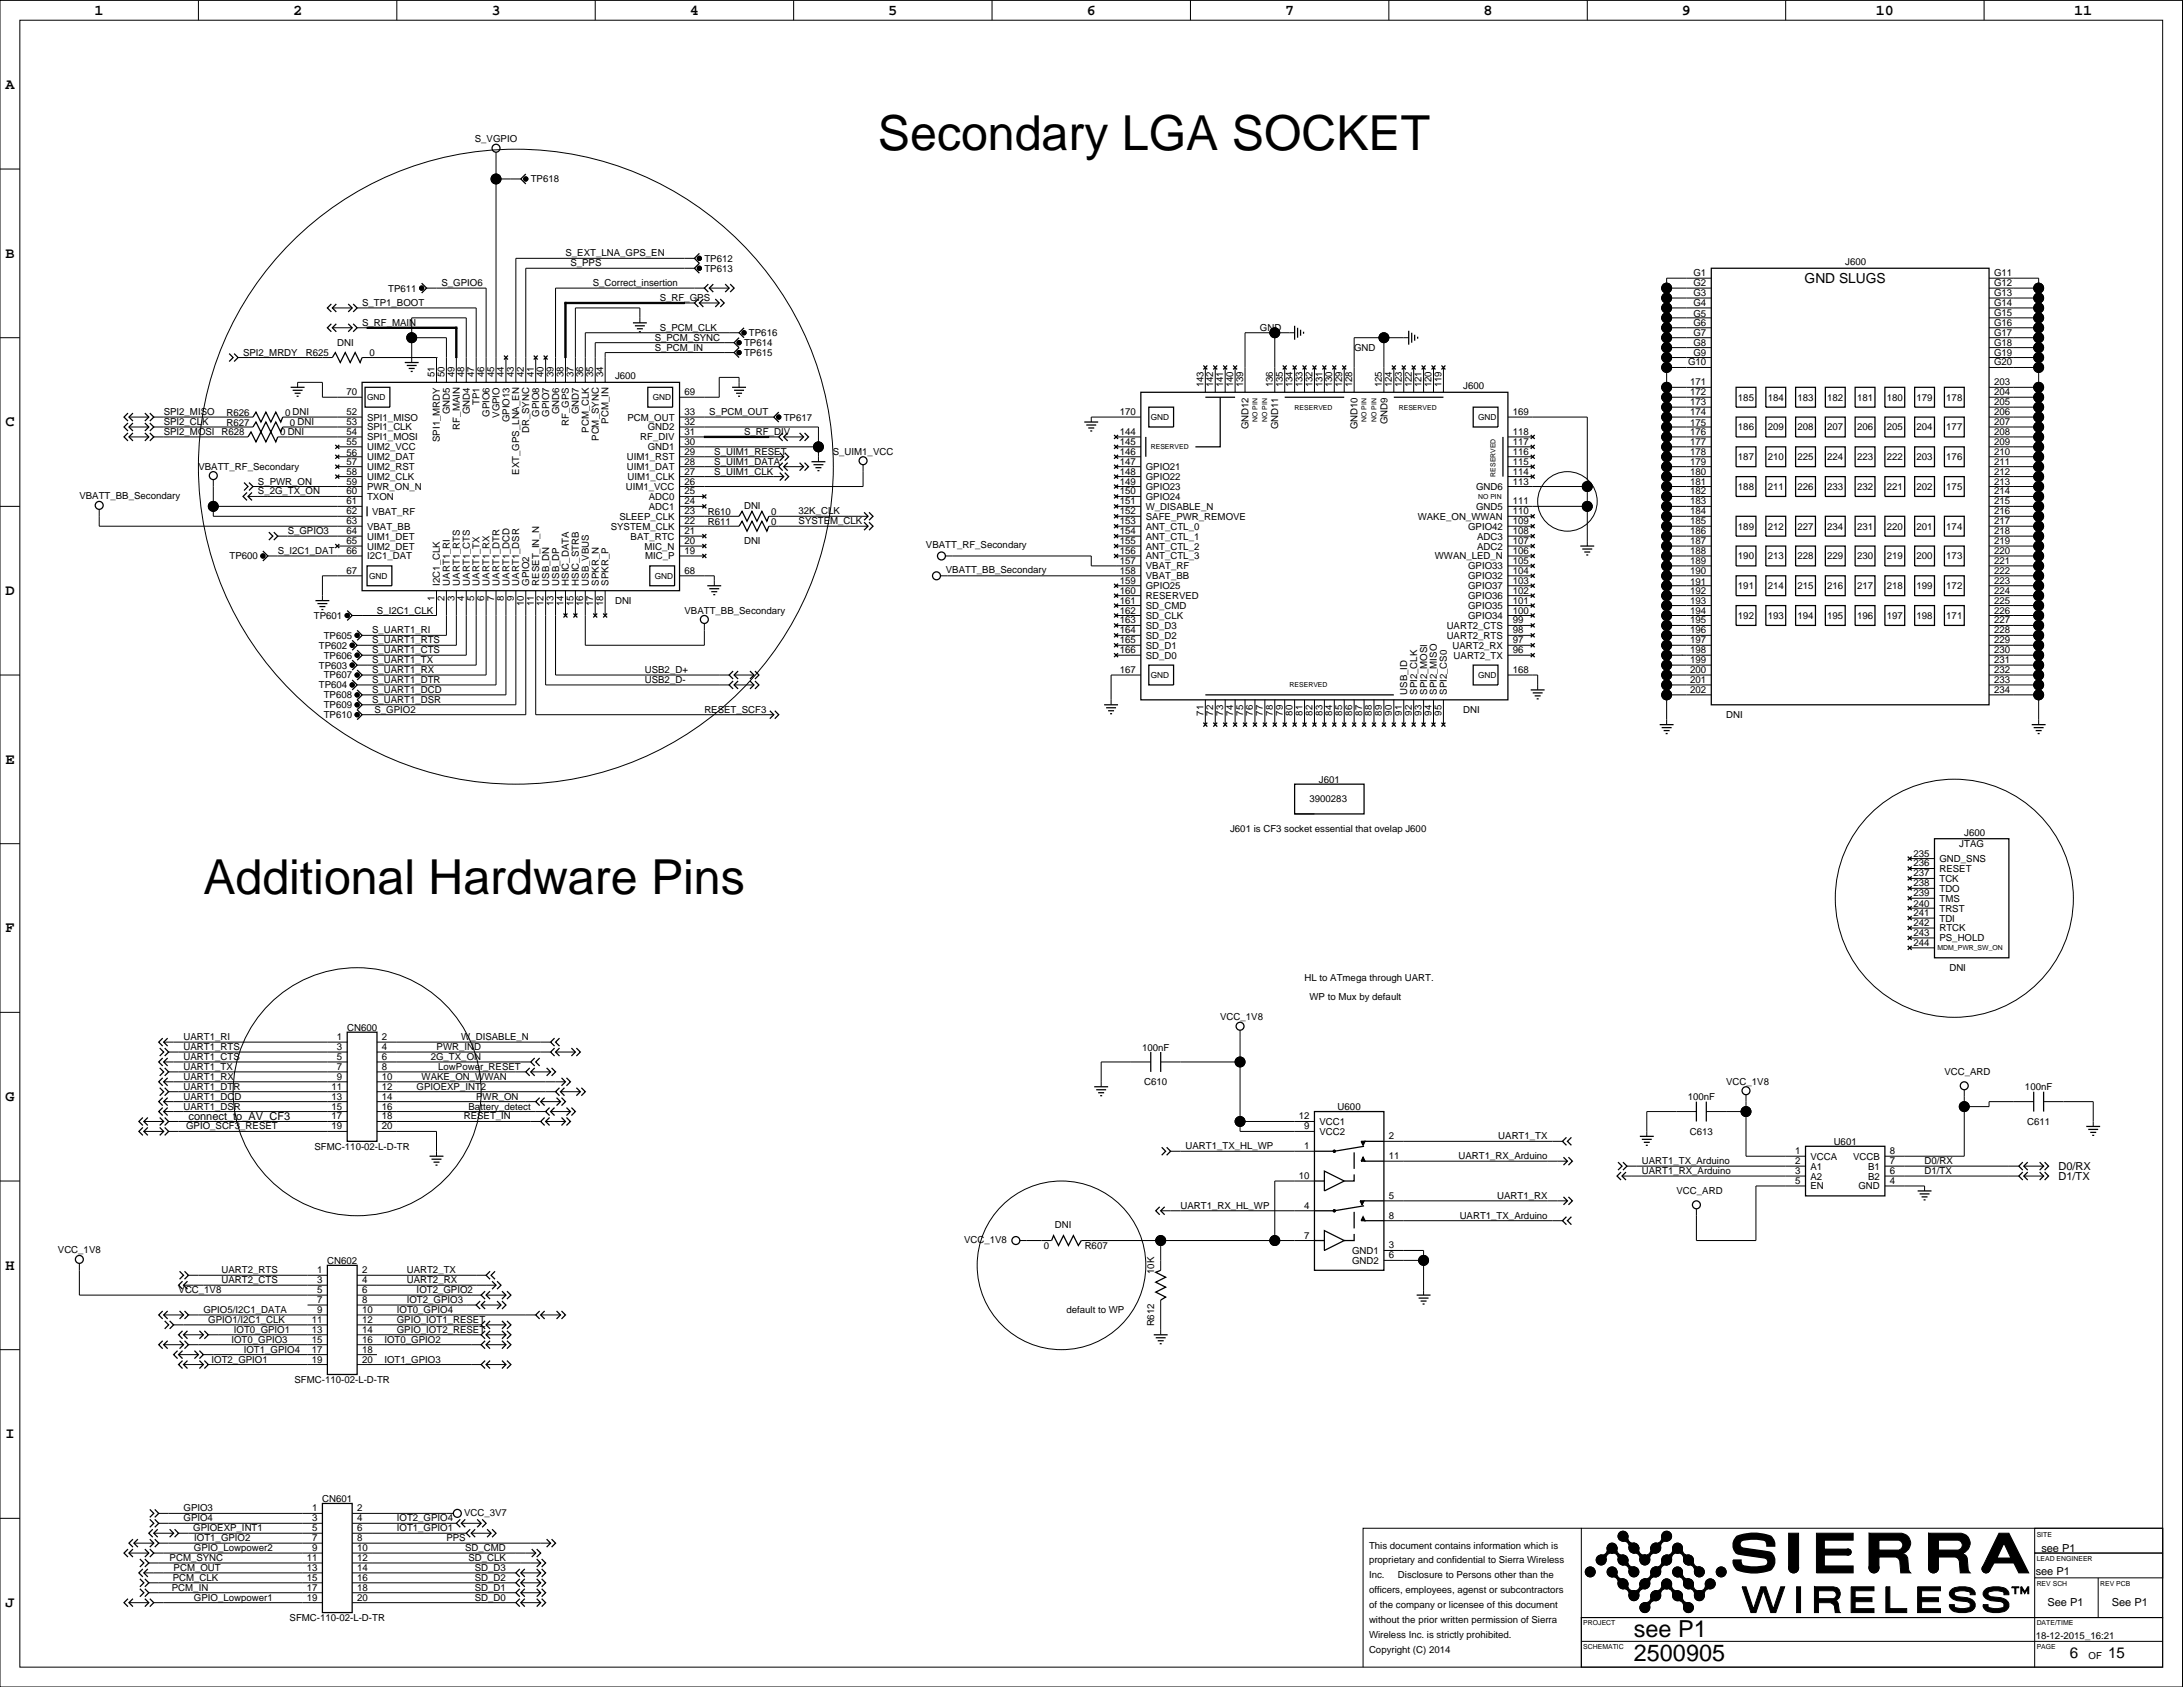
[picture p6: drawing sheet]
<svg xmlns="http://www.w3.org/2000/svg" width="559mm" height="432mm" viewBox="0 0 559 432" stroke-linecap="round" stroke-linejoin="round" font-family="sans-serif">
<defs><g id="words">
<g font-size="12.3">
<text x="224.7" y="38.3">Secondary LGA SOCKET</text>
<text x="52.1" y="228.8">Additional Hardware Pins</text>
</g>
<g font-size="6">
<text x="418.2" y="418.9">see P1</text>
<text x="418.2" y="425.2">2500905</text>
</g>
<g font-size="3.9">
<text x="24.2" y="3.7">1</text>
<text x="75" y="3.7">2</text>
<text x="125.8" y="3.7">3</text>
<text x="176.6" y="3.7">4</text>
<text x="227.4" y="3.7">5</text>
<text x="278.2" y="3.7">6</text>
<text x="329" y="3.7">7</text>
<text x="379.7" y="3.7">8</text>
<text x="430.5" y="3.7">9</text>
<text x="480.2" y="3.7">10</text>
<text x="531" y="3.7">11</text>
<text x="1.4" y="22.8">A</text>
<text x="1.4" y="65.9">B</text>
<text x="1.4" y="109.1">C</text>
<text x="1.4" y="152.3">D</text>
<text x="1.4" y="195.5">E</text>
<text x="1.4" y="238.6">F</text>
<text x="1.4" y="281.8">G</text>
<text x="1.4" y="325">H</text>
<text x="1.4" y="368.1">I</text>
<text x="1.4" y="411.3">J</text>
<text x="529.9" y="424.3">6</text>
<text x="539.6" y="424.3">15</text>
</g>
<text font-size="3.5" x="461.9" y="72.5">GND SLUGS</text>
<g font-size="2.8">
<text x="48.2" y="286.8">connect_to_AV_CF3</text>
<text x="526.9" y="299.5">D0/RX</text>
<text x="526.9" y="302">D1/TX</text>
<text x="522.5" y="397.3">see P1</text>
<text x="521.1" y="403.1">see P1</text>
<text x="524.1" y="411">See P1</text>
<text x="540.6" y="411">See P1</text>
</g>
<g font-size="2.5">
<text x="121.5" y="36.4">S_VGPIO</text>
<text x="135.9" y="46.7">TP618</text>
<text x="144.7" y="65.6">S_EXT_LNA_GPS_EN</text>
<text x="146" y="68.2">S_PPS</text>
<text x="180.3" y="69.5">TP613</text>
<text x="180.3" y="67">TP612</text>
<text x="433.5" y="70.7">G1</text>
<text x="472.3" y="67.9">J600</text>
<text x="510.4" y="70.7">G11</text>
<text x="99.4" y="74.6">TP611</text>
<text x="113" y="73.2">S_GPIO6</text>
<text x="151.7" y="73.2">S_Correct_insertion</text>
<text x="168.9" y="77">S_RF_GPS</text>
<text x="433.5" y="75.8">G3</text>
<text x="433.5" y="73.2">G2</text>
<text x="510.4" y="75.8">G13</text>
<text x="510.4" y="73.2">G12</text>
<text x="92.7" y="83.4">S_RF_MAIN</text>
<text x="92.7" y="78.3">S_TP1_BOOT</text>
<text x="433.5" y="83.4">G6</text>
<text x="433.5" y="81.1">G5</text>
<text x="433.5" y="78.3">G4</text>
<text x="510.4" y="83.4">G16</text>
<text x="510.4" y="80.8">G15</text>
<text x="510.4" y="78.3">G14</text>
<text x="86.3" y="88.5">DNI</text>
<text x="167.6" y="87.2">S_PCM_SYNC</text>
<text x="167.6" y="89.7">S_PCM_IN</text>
<text x="168.9" y="84.7">S_PCM_CLK</text>
<text x="190.5" y="88.6">TP614</text>
<text x="191.7" y="86.1">TP616</text>
<text x="322.5" y="84.7">GND</text>
<text x="346.6" y="89.7">GND</text>
<text x="433.5" y="88.5">G8</text>
<text x="433.5" y="85.9">G7</text>
<text x="510.4" y="88.5">G18</text>
<text x="510.4" y="85.9">G17</text>
<text x="62.2" y="91">SPI2_MRDY</text>
<text x="78.3" y="91.1">R625</text>
<text x="94.5" y="91.1">0</text>
<text x="190.5" y="91.1">TP615</text>
<text x="432.1" y="93.5">G10</text>
<text x="433.5" y="91">G9</text>
<text x="510.4" y="93.5">G20</text>
<text x="510.4" y="91">G19</text>
<text x="88.7" y="101.2">70</text>
<text x="111.2" y="96.6" transform="rotate(-90 111.2 96.6)">51</text>
<text x="113.8" y="96.6" transform="rotate(-90 113.8 96.6)">50</text>
<text x="116.3" y="96.6" transform="rotate(-90 116.3 96.6)">49</text>
<text x="118.8" y="96.6" transform="rotate(-90 118.8 96.6)">48</text>
<text x="121.4" y="96.6" transform="rotate(-90 121.4 96.6)">47</text>
<text x="123.9" y="96.6" transform="rotate(-90 123.9 96.6)">46</text>
<text x="126.5" y="96.6" transform="rotate(-90 126.5 96.6)">45</text>
<text x="129" y="96.6" transform="rotate(-90 129 96.6)">44</text>
<text x="131.5" y="96.6" transform="rotate(-90 131.5 96.6)">43</text>
<text x="134.1" y="96.6" transform="rotate(-90 134.1 96.6)">42</text>
<text x="136.6" y="96.6" transform="rotate(-90 136.6 96.6)">41</text>
<text x="139.2" y="96.6" transform="rotate(-90 139.2 96.6)">40</text>
<text x="141.7" y="96.6" transform="rotate(-90 141.7 96.6)">39</text>
<text x="144.2" y="96.6" transform="rotate(-90 144.2 96.6)">38</text>
<text x="146.8" y="96.6" transform="rotate(-90 146.8 96.6)">37</text>
<text x="149.3" y="96.6" transform="rotate(-90 149.3 96.6)">36</text>
<text x="151.9" y="96.6" transform="rotate(-90 151.9 96.6)">35</text>
<text x="154.4" y="96.6" transform="rotate(-90 154.4 96.6)">34</text>
<text x="157.4" y="97.1">J600</text>
<text x="175.2" y="101.2">69</text>
<text x="308" y="99.1" transform="rotate(-90 308 99.1)">143</text>
<text x="310.6" y="99.1" transform="rotate(-90 310.6 99.1)">142</text>
<text x="313.1" y="99.1" transform="rotate(-90 313.1 99.1)">141</text>
<text x="315.6" y="99.1" transform="rotate(-90 315.6 99.1)">140</text>
<text x="318.2" y="99.1" transform="rotate(-90 318.2 99.1)">139</text>
<text x="325.8" y="99.1" transform="rotate(-90 325.8 99.1)">136</text>
<text x="328.3" y="99.1" transform="rotate(-90 328.3 99.1)">135</text>
<text x="330.9" y="99.1" transform="rotate(-90 330.9 99.1)">134</text>
<text x="333.4" y="99.1" transform="rotate(-90 333.4 99.1)">133</text>
<text x="336" y="99.1" transform="rotate(-90 336 99.1)">132</text>
<text x="338.5" y="99.1" transform="rotate(-90 338.5 99.1)">131</text>
<text x="341" y="99.1" transform="rotate(-90 341 99.1)">130</text>
<text x="343.6" y="99.1" transform="rotate(-90 343.6 99.1)">129</text>
<text x="346.1" y="99.1" transform="rotate(-90 346.1 99.1)">128</text>
<text x="353.7" y="99.1" transform="rotate(-90 353.7 99.1)">125</text>
<text x="356.3" y="99.1" transform="rotate(-90 356.3 99.1)">124</text>
<text x="358.8" y="99.1" transform="rotate(-90 358.8 99.1)">123</text>
<text x="361.4" y="99.1" transform="rotate(-90 361.4 99.1)">122</text>
<text x="363.9" y="99.1" transform="rotate(-90 363.9 99.1)">121</text>
<text x="366.4" y="99.1" transform="rotate(-90 366.4 99.1)">120</text>
<text x="369" y="99.1" transform="rotate(-90 369 99.1)">119</text>
<text x="374.6" y="99.6">J600</text>
<text x="432.7" y="101.2">172</text>
<text x="432.7" y="98.6">171</text>
<text x="510.4" y="101.2">204</text>
<text x="510.4" y="98.6">203</text>
<text x="41.9" y="106.2">SPI2_MISO</text>
<text x="58" y="106.4">R626</text>
<text x="73" y="106.4">0 DNI</text>
<text x="88.7" y="106.2">52</text>
<text x="94" y="107.6">SPI1_MISO</text>
<text x="115.2" y="106" transform="rotate(-90 115.2 106)">GND5</text>
<text x="120.2" y="106" transform="rotate(-90 120.2 106)">GND4</text>
<text x="122.8" y="103.7" transform="rotate(-90 122.8 103.7)">TP1</text>
<text x="125.3" y="106.7" transform="rotate(-90 125.3 106.7)">GPIO6</text>
<text x="127.9" y="107" transform="rotate(-90 127.9 107)">VGPIO</text>
<text x="138" y="106.7" transform="rotate(-90 138 106.7)">GPIO8</text>
<text x="140.6" y="106.7" transform="rotate(-90 140.6 106.7)">GPIO7</text>
<text x="143.1" y="106" transform="rotate(-90 143.1 106)">GND6</text>
<text x="148.2" y="106" transform="rotate(-90 148.2 106)">GND7</text>
<text x="160.6" y="107.6">PCM_OUT</text>
<text x="175.2" y="106.2">33</text>
<text x="181.6" y="106.2">S_PCM_OUT</text>
<text x="200.6" y="107.6">TP617</text>
<text x="286.6" y="106.2">170</text>
<text x="387.3" y="106.2">169</text>
<text x="432.7" y="106.2">174</text>
<text x="432.7" y="103.7">173</text>
<text x="444.9" y="102.6">185</text>
<text x="452.5" y="102.6">184</text>
<text x="460.1" y="102.6">183</text>
<text x="467.7" y="102.6">182</text>
<text x="475.4" y="102.6">181</text>
<text x="483" y="102.6">180</text>
<text x="490.6" y="102.6">179</text>
<text x="498.2" y="102.6">178</text>
<text x="510.4" y="106.2">206</text>
<text x="510.4" y="103.7">205</text>
<text x="41.9" y="108.8">SPI2_CLK</text>
<text x="41.9" y="111.3">SPI2_MOSI</text>
<text x="56.7" y="111.4">R628</text>
<text x="58" y="108.9">R627</text>
<text x="71.7" y="111.4">0 DNI</text>
<text x="74.2" y="108.9">0 DNI</text>
<text x="88.7" y="113.9">55</text>
<text x="88.7" y="111.3">54</text>
<text x="88.7" y="108.8">53</text>
<text x="94" y="110.2">SPI1_CLK</text>
<text x="94" y="112.7">SPI1_MOSI</text>
<text x="112.6" y="113.1" transform="rotate(-90 112.6 113.1)">SPI1_MRDY</text>
<text x="117.7" y="110" transform="rotate(-90 117.7 110)">RF_MAIN</text>
<text x="130.4" y="108.1" transform="rotate(-90 130.4 108.1)">GPIO13</text>
<text x="135.5" y="110.9" transform="rotate(-90 135.5 110.9)">DR_SYNC</text>
<text x="145.6" y="109" transform="rotate(-90 145.6 109)">RF_GPS</text>
<text x="150.7" y="110.8" transform="rotate(-90 150.7 110.8)">PCM_CLK</text>
<text x="153.3" y="112.9" transform="rotate(-90 153.3 112.9)">PCM_SYNC</text>
<text x="155.8" y="108.5" transform="rotate(-90 155.8 108.5)">PCM_IN</text>
<text x="163.9" y="112.7">RF_DIV</text>
<text x="165.8" y="110.2">GND2</text>
<text x="175.2" y="108.8">32</text>
<text x="175.2" y="111.3">31</text>
<text x="175.2" y="113.9">30</text>
<text x="190.5" y="111.3">S_RF_DIV</text>
<text x="286.6" y="113.9">145</text>
<text x="286.6" y="111.3">144</text>
<text x="319.6" y="109.9" transform="rotate(-90 319.6 109.9)">GND12</text>
<text x="327.2" y="109.9" transform="rotate(-90 327.2 109.9)">GND11</text>
<text x="347.5" y="109.9" transform="rotate(-90 347.5 109.9)">GND10</text>
<text x="355.1" y="108.5" transform="rotate(-90 355.1 108.5)">GND9</text>
<text x="387.3" y="111.3">118</text>
<text x="387.3" y="113.9">117</text>
<text x="432.7" y="113.9">177</text>
<text x="432.7" y="111.3">176</text>
<text x="432.7" y="109">175</text>
<text x="444.9" y="110.2">186</text>
<text x="452.5" y="110.2">209</text>
<text x="460.1" y="110.2">208</text>
<text x="467.7" y="110.2">207</text>
<text x="475.4" y="110.2">206</text>
<text x="483" y="110.2">205</text>
<text x="490.6" y="110.2">204</text>
<text x="498.2" y="110.2">177</text>
<text x="510.4" y="113.9">209</text>
<text x="510.4" y="111.3">208</text>
<text x="510.4" y="108.8">207</text>
<text x="88.7" y="118.9">57</text>
<text x="88.7" y="116.7">56</text>
<text x="94" y="115.3">UIM2_VCC</text>
<text x="94" y="117.8">UIM2_DAT</text>
<text x="160.5" y="117.8">UIM1_RST</text>
<text x="165.8" y="115.3">GND1</text>
<text x="175.2" y="116.4">29</text>
<text x="175.2" y="118.9">28</text>
<text x="182.8" y="118.9">S_UIM1_DATA</text>
<text x="182.8" y="116.4">S_UIM1_RESET</text>
<text x="213.2" y="116.4">S_UIM1_VCC</text>
<text x="286.6" y="118.9">147</text>
<text x="286.6" y="116.4">146</text>
<text x="387.3" y="116.4">116</text>
<text x="387.3" y="118.9">115</text>
<text x="432.7" y="118.9">179</text>
<text x="432.7" y="116.4">178</text>
<text x="444.9" y="117.8">187</text>
<text x="452.5" y="117.8">210</text>
<text x="460.1" y="117.8">225</text>
<text x="467.7" y="117.8">224</text>
<text x="475.4" y="117.8">223</text>
<text x="483" y="117.8">222</text>
<text x="490.6" y="117.8">203</text>
<text x="498.2" y="117.8">176</text>
<text x="510.4" y="118.9">211</text>
<text x="510.4" y="116.4">210</text>
<text x="50.8" y="120.2">VBATT_RF_Secondary</text>
<text x="66" y="124">S_PWR_ON</text>
<text x="88.7" y="124">59</text>
<text x="88.7" y="121.5">58</text>
<text x="94" y="120.3">UIM2_RST</text>
<text x="94" y="122.9">UIM2_CLK</text>
<text x="94" y="125.4">PWR_ON_N</text>
<text x="132.9" y="121.5" transform="rotate(-90 132.9 121.5)">EXT_GPS_LNA_EN</text>
<text x="160.2" y="125.4">UIM1_VCC</text>
<text x="160.5" y="120.3">UIM1_DAT</text>
<text x="160.6" y="122.9">UIM1_CLK</text>
<text x="175.2" y="121.5">27</text>
<text x="175.2" y="124">26</text>
<text x="182.8" y="121.5">S_UIM1_CLK</text>
<text x="286.6" y="124">149</text>
<text x="286.6" y="121.5">148</text>
<text x="293.3" y="120.3">GPIO21</text>
<text x="293.3" y="122.9">GPIO22</text>
<text x="293.3" y="125.4">GPIO23</text>
<text x="377.9" y="125.4">GND6</text>
<text x="387.3" y="121.5">114</text>
<text x="387.3" y="124">113</text>
<text x="432.7" y="124">181</text>
<text x="432.7" y="121.5">180</text>
<text x="444.9" y="125.4">188</text>
<text x="452.5" y="125.4">211</text>
<text x="460.1" y="125.4">226</text>
<text x="467.7" y="125.4">233</text>
<text x="475.4" y="125.4">232</text>
<text x="483" y="125.4">221</text>
<text x="490.6" y="125.4">202</text>
<text x="498.2" y="125.4">175</text>
<text x="510.4" y="124">213</text>
<text x="510.4" y="121.5">212</text>
<text x="20.3" y="127.8">VBATT_BB_Secondary</text>
<text x="66" y="126.6">S_2G_TX_ON</text>
<text x="88.7" y="131.6">62</text>
<text x="88.7" y="129.1">61</text>
<text x="88.7" y="126.6">60</text>
<text x="94" y="128">TXON</text>
<text x="95.2" y="131.8">VBAT_RF</text>
<text x="166.1" y="130.5">ADC1</text>
<text x="166.1" y="128">ADC0</text>
<text x="175.2" y="126.6">25</text>
<text x="175.2" y="129.1">24</text>
<text x="175.2" y="131.6">23</text>
<text x="181.2" y="131.8">R610</text>
<text x="190.5" y="130.4">DNI</text>
<text x="197.4" y="131.8">0</text>
<text x="204.4" y="131.6">32K_CLK</text>
<text x="286.6" y="131.6">152</text>
<text x="286.6" y="129.1">151</text>
<text x="286.6" y="126.6">150</text>
<text x="293.3" y="128">GPIO24</text>
<text x="293.3" y="130.5">W_DISABLE_N</text>
<text x="377.9" y="130.5">GND5</text>
<text x="387.3" y="129.1">111</text>
<text x="387.3" y="131.6">110</text>
<text x="432.7" y="131.6">184</text>
<text x="432.7" y="129.1">183</text>
<text x="432.7" y="126.6">182</text>
<text x="510.4" y="131.6">216</text>
<text x="510.4" y="129.1">215</text>
<text x="510.4" y="126.6">214</text>
<text x="73.6" y="136.7">S_GPIO3</text>
<text x="88.7" y="136.7">64</text>
<text x="88.7" y="134.2">63</text>
<text x="94" y="135.6">VBAT_BB</text>
<text x="156.4" y="135.6">SYSTEM_CLK</text>
<text x="158.5" y="133">SLEEP_CLK</text>
<text x="175.2" y="136.7">21</text>
<text x="175.2" y="134.2">22</text>
<text x="181.2" y="134.3">R611</text>
<text x="197.4" y="134.3">0</text>
<text x="204.4" y="134.2">SYSTEM_CLK</text>
<text x="286.6" y="136.7">154</text>
<text x="286.6" y="134.2">153</text>
<text x="293.3" y="133">SAFE_PWR_REMOVE</text>
<text x="293.3" y="135.6">ANT_CTL_0</text>
<text x="362.9" y="133">WAKE_ON_WWAN</text>
<text x="375.8" y="135.6">GPIO42</text>
<text x="387.3" y="134.2">109</text>
<text x="387.3" y="136.7">108</text>
<text x="432.7" y="136.7">186</text>
<text x="432.7" y="134.2">185</text>
<text x="444.9" y="135.6">189</text>
<text x="452.5" y="135.6">212</text>
<text x="460.1" y="135.6">227</text>
<text x="467.7" y="135.6">234</text>
<text x="475.4" y="135.6">231</text>
<text x="483" y="135.6">220</text>
<text x="490.6" y="135.6">201</text>
<text x="498.2" y="135.6">174</text>
<text x="510.4" y="136.7">218</text>
<text x="510.4" y="134.2">217</text>
<text x="58.7" y="143.2">TP600</text>
<text x="71.1" y="141.8">S_I2C1_DAT</text>
<text x="88.7" y="141.8">66</text>
<text x="88.7" y="139.3">65</text>
<text x="94" y="138.1">UIM1_DET</text>
<text x="94" y="140.7">UIM2_DET</text>
<text x="94" y="143.2">I2C1_DAT</text>
<text x="161.4" y="138.1">BAT_RTC</text>
<text x="165" y="140.7">MIC_N</text>
<text x="165.1" y="143.2">MIC_P</text>
<text x="175.2" y="139.3">20</text>
<text x="175.2" y="141.8">19</text>
<text x="190.5" y="139.3">DNI</text>
<text x="237" y="140.3">VBATT_RF_Secondary</text>
<text x="286.6" y="141.8">156</text>
<text x="286.6" y="139.3">155</text>
<text x="293.3" y="138.1">ANT_CTL_1</text>
<text x="293.3" y="140.7">ANT_CTL_2</text>
<text x="293.3" y="143.2">ANT_CTL_3</text>
<text x="367.3" y="143.2">WWAN_LED_N</text>
<text x="378.1" y="140.7">ADC2</text>
<text x="378.1" y="138.1">ADC3</text>
<text x="387.3" y="139.3">107</text>
<text x="387.3" y="141.8">106</text>
<text x="432.7" y="141.8">188</text>
<text x="432.7" y="139.3">187</text>
<text x="444.9" y="143.2">190</text>
<text x="452.5" y="143.2">213</text>
<text x="460.1" y="143.2">228</text>
<text x="467.7" y="143.2">229</text>
<text x="475.4" y="143.2">230</text>
<text x="483" y="143.2">219</text>
<text x="490.6" y="143.2">200</text>
<text x="498.2" y="143.2">173</text>
<text x="510.4" y="141.8">220</text>
<text x="510.4" y="139.3">219</text>
<text x="88.7" y="146.9">67</text>
<text x="112.6" y="149.9" transform="rotate(-90 112.6 149.9)">I2C1_CLK</text>
<text x="115.2" y="149.9" transform="rotate(-90 115.2 149.9)">UART1_RI</text>
<text x="117.7" y="149.9" transform="rotate(-90 117.7 149.9)">UART1_RTS</text>
<text x="120.2" y="149.9" transform="rotate(-90 120.2 149.9)">UART1_CTS</text>
<text x="122.8" y="149.9" transform="rotate(-90 122.8 149.9)">UART1_TX</text>
<text x="125.3" y="149.9" transform="rotate(-90 125.3 149.9)">UART1_RX</text>
<text x="127.9" y="149.9" transform="rotate(-90 127.9 149.9)">UART1_DTR</text>
<text x="130.4" y="149.9" transform="rotate(-90 130.4 149.9)">UART1_DCD</text>
<text x="132.9" y="149.9" transform="rotate(-90 132.9 149.9)">UART1_DSR</text>
<text x="135.5" y="149.9" transform="rotate(-90 135.5 149.9)">GPIO2</text>
<text x="138" y="149.9" transform="rotate(-90 138 149.9)">RESET_IN_N</text>
<text x="140.6" y="149.9" transform="rotate(-90 140.6 149.9)">USB_DN</text>
<text x="143.1" y="149.9" transform="rotate(-90 143.1 149.9)">USB_DP</text>
<text x="145.6" y="149.9" transform="rotate(-90 145.6 149.9)">HSIC_DATA</text>
<text x="148.2" y="149.9" transform="rotate(-90 148.2 149.9)">HSIC_STRB</text>
<text x="150.7" y="149.9" transform="rotate(-90 150.7 149.9)">USB_VBUS</text>
<text x="153.3" y="149.9" transform="rotate(-90 153.3 149.9)">SPKR_N</text>
<text x="155.8" y="149.9" transform="rotate(-90 155.8 149.9)">SPKR_P</text>
<text x="175.2" y="146.9">68</text>
<text x="242.1" y="146.6">VBATT_BB_Secondary</text>
<text x="286.6" y="149.4">159</text>
<text x="286.6" y="146.9">158</text>
<text x="286.6" y="144.3">157</text>
<text x="293.3" y="145.7">VBAT_RF</text>
<text x="293.3" y="148.3">VBAT_BB</text>
<text x="375.8" y="148.3">GPIO32</text>
<text x="375.8" y="145.7">GPIO33</text>
<text x="387.3" y="144.3">105</text>
<text x="387.3" y="146.9">104</text>
<text x="387.3" y="149.4">103</text>
<text x="432.7" y="149.7">191</text>
<text x="432.7" y="146.9">190</text>
<text x="432.7" y="144.3">189</text>
<text x="510.4" y="149.4">223</text>
<text x="510.4" y="146.9">222</text>
<text x="510.4" y="144.3">221</text>
<text x="111.2" y="153.8" transform="rotate(-90 111.2 153.8)">1</text>
<text x="113.8" y="153.8" transform="rotate(-90 113.8 153.8)">2</text>
<text x="116.3" y="153.8" transform="rotate(-90 116.3 153.8)">3</text>
<text x="118.8" y="153.8" transform="rotate(-90 118.8 153.8)">4</text>
<text x="121.4" y="153.8" transform="rotate(-90 121.4 153.8)">5</text>
<text x="123.9" y="153.8" transform="rotate(-90 123.9 153.8)">6</text>
<text x="126.5" y="153.8" transform="rotate(-90 126.5 153.8)">7</text>
<text x="129" y="153.8" transform="rotate(-90 129 153.8)">8</text>
<text x="131.5" y="153.8" transform="rotate(-90 131.5 153.8)">9</text>
<text x="134.1" y="155.2" transform="rotate(-90 134.1 155.2)">10</text>
<text x="136.6" y="155.2" transform="rotate(-90 136.6 155.2)">11</text>
<text x="139.2" y="155.2" transform="rotate(-90 139.2 155.2)">12</text>
<text x="141.7" y="155.2" transform="rotate(-90 141.7 155.2)">13</text>
<text x="144.2" y="155.2" transform="rotate(-90 144.2 155.2)">14</text>
<text x="146.8" y="155.2" transform="rotate(-90 146.8 155.2)">15</text>
<text x="149.3" y="155.2" transform="rotate(-90 149.3 155.2)">16</text>
<text x="151.9" y="155.2" transform="rotate(-90 151.9 155.2)">17</text>
<text x="154.4" y="155.2" transform="rotate(-90 154.4 155.2)">18</text>
<text x="157.4" y="154.5">DNI</text>
<text x="286.6" y="154.5">161</text>
<text x="286.6" y="152">160</text>
<text x="293.3" y="150.8">GPIO25</text>
<text x="293.3" y="153.4">RESERVED</text>
<text x="293.3" y="155.9">SD_CMD</text>
<text x="375.8" y="155.9">GPIO35</text>
<text x="375.8" y="153.4">GPIO36</text>
<text x="375.8" y="150.8">GPIO37</text>
<text x="387.3" y="152">102</text>
<text x="387.3" y="154.5">101</text>
<text x="432.7" y="154.5">193</text>
<text x="432.7" y="152">192</text>
<text x="444.9" y="150.8">191</text>
<text x="452.5" y="150.8">214</text>
<text x="460.1" y="150.8">215</text>
<text x="467.7" y="150.8">216</text>
<text x="475.4" y="150.8">217</text>
<text x="483" y="150.8">218</text>
<text x="490.6" y="150.8">199</text>
<text x="498.2" y="150.8">172</text>
<text x="510.4" y="154.5">225</text>
<text x="510.4" y="152">224</text>
<text x="80.3" y="158.4">TP601</text>
<text x="96.5" y="157">S_I2C1_CLK</text>
<text x="175.2" y="157">VBATT_BB_Secondary</text>
<text x="286.6" y="159.6">163</text>
<text x="286.6" y="157">162</text>
<text x="293.3" y="158.4">SD_CLK</text>
<text x="293.3" y="161">SD_D3</text>
<text x="370.3" y="161">UART2_CTS</text>
<text x="375.8" y="158.4">GPIO34</text>
<text x="387.3" y="157">100</text>
<text x="387.3" y="159.6">99</text>
<text x="432.7" y="159.6">195</text>
<text x="432.7" y="157">194</text>
<text x="444.9" y="158.4">192</text>
<text x="452.5" y="158.4">193</text>
<text x="460.1" y="158.4">194</text>
<text x="467.7" y="158.4">195</text>
<text x="475.4" y="158.4">196</text>
<text x="483" y="158.4">197</text>
<text x="490.6" y="158.4">198</text>
<text x="498.2" y="158.4">171</text>
<text x="510.4" y="159.6">227</text>
<text x="510.4" y="157">226</text>
<text x="81.6" y="166">TP602</text>
<text x="82.9" y="163.5">TP605</text>
<text x="95.2" y="167.2">S_UART1_CTS</text>
<text x="95.2" y="164.6">S_UART1_RTS</text>
<text x="95.2" y="162.1">S_UART1_RI</text>
<text x="286.6" y="167.2">166</text>
<text x="286.6" y="164.6">165</text>
<text x="286.6" y="162.1">164</text>
<text x="293.3" y="163.5">SD_D2</text>
<text x="293.3" y="166">SD_D1</text>
<text x="370.3" y="163.5">UART2_RTS</text>
<text x="371.8" y="166">UART2_RX</text>
<text x="387.3" y="162.1">98</text>
<text x="387.3" y="164.6">97</text>
<text x="387.3" y="167.2">96</text>
<text x="432.7" y="167.2">198</text>
<text x="432.7" y="164.6">197</text>
<text x="432.7" y="162.1">196</text>
<text x="510.4" y="167.2">230</text>
<text x="510.4" y="164.6">229</text>
<text x="510.4" y="162.1">228</text>
<text x="81.6" y="171.1">TP603</text>
<text x="82.9" y="173.7">TP607</text>
<text x="82.9" y="168.6">TP606</text>
<text x="95.2" y="172.3">S_UART1_RX</text>
<text x="95.2" y="169.7">S_UART1_TX</text>
<text x="165.1" y="172.3">USB2_D+</text>
<text x="286.6" y="172.3">167</text>
<text x="293.3" y="168.6">SD_D0</text>
<text x="372.1" y="168.6">UART2_TX</text>
<text x="387.3" y="172.3">168</text>
<text x="432.7" y="172.3">200</text>
<text x="432.7" y="169.7">199</text>
<text x="510.4" y="172.3">232</text>
<text x="510.4" y="169.7">231</text>
<text x="81.6" y="176.2">TP604</text>
<text x="82.9" y="178.7">TP608</text>
<text x="95.2" y="179.9">S_UART1_DSR</text>
<text x="95.2" y="177.3">S_UART1_DCD</text>
<text x="95.2" y="174.8">S_UART1_DTR</text>
<text x="165.1" y="174.8">USB2_D-</text>
<text x="360.2" y="177.9" transform="rotate(-90 360.2 177.9)">USB_ID</text>
<text x="362.8" y="177.9" transform="rotate(-90 362.8 177.9)">SPI2_CLK</text>
<text x="365.3" y="177.9" transform="rotate(-90 365.3 177.9)">SPI2_MOSI</text>
<text x="367.8" y="177.9" transform="rotate(-90 367.8 177.9)">SPI2_MISO</text>
<text x="370.4" y="177.9" transform="rotate(-90 370.4 177.9)">SPI2_CS0</text>
<text x="432.7" y="177.3">202</text>
<text x="432.7" y="174.8">201</text>
<text x="510.4" y="177.3">234</text>
<text x="510.4" y="174.8">233</text>
<text x="82.9" y="181.3">TP609</text>
<text x="82.9" y="183.8">TP610</text>
<text x="95.9" y="182.4">S_GPIO2</text>
<text x="180.3" y="182.4">RESET_SCF3</text>
<text x="308" y="183.1" transform="rotate(-90 308 183.1)">71</text>
<text x="310.6" y="183.1" transform="rotate(-90 310.6 183.1)">72</text>
<text x="313.1" y="183.1" transform="rotate(-90 313.1 183.1)">73</text>
<text x="315.6" y="183.1" transform="rotate(-90 315.6 183.1)">74</text>
<text x="318.2" y="183.1" transform="rotate(-90 318.2 183.1)">75</text>
<text x="320.7" y="183.1" transform="rotate(-90 320.7 183.1)">76</text>
<text x="323.3" y="183.1" transform="rotate(-90 323.3 183.1)">77</text>
<text x="325.8" y="183.1" transform="rotate(-90 325.8 183.1)">78</text>
<text x="328.3" y="183.1" transform="rotate(-90 328.3 183.1)">79</text>
<text x="330.9" y="183.1" transform="rotate(-90 330.9 183.1)">80</text>
<text x="333.4" y="183.1" transform="rotate(-90 333.4 183.1)">81</text>
<text x="336" y="183.1" transform="rotate(-90 336 183.1)">82</text>
<text x="338.5" y="183.1" transform="rotate(-90 338.5 183.1)">83</text>
<text x="341" y="183.1" transform="rotate(-90 341 183.1)">84</text>
<text x="343.6" y="183.1" transform="rotate(-90 343.6 183.1)">85</text>
<text x="346.1" y="183.1" transform="rotate(-90 346.1 183.1)">86</text>
<text x="348.7" y="183.1" transform="rotate(-90 348.7 183.1)">87</text>
<text x="351.2" y="183.1" transform="rotate(-90 351.2 183.1)">88</text>
<text x="353.7" y="183.1" transform="rotate(-90 353.7 183.1)">89</text>
<text x="356.3" y="183.1" transform="rotate(-90 356.3 183.1)">90</text>
<text x="358.8" y="183.1" transform="rotate(-90 358.8 183.1)">91</text>
<text x="361.4" y="183.1" transform="rotate(-90 361.4 183.1)">92</text>
<text x="363.9" y="183.1" transform="rotate(-90 363.9 183.1)">93</text>
<text x="366.4" y="183.1" transform="rotate(-90 366.4 183.1)">94</text>
<text x="369" y="183.1" transform="rotate(-90 369 183.1)">95</text>
<text x="374.6" y="182.4">DNI</text>
<text x="441.9" y="183.7">DNI</text>
<text x="337.6" y="200.3">J601</text>
<text x="335.2" y="205.3">3900283</text>
<text x="314.9" y="212.9">J601 is CF3 socket essential that ovelap J600</text>
<text x="502.8" y="213.9">J600</text>
<text x="489.8" y="219.2">235</text>
<text x="489.8" y="221.8">236</text>
<text x="496.5" y="220.6">GND_SNS</text>
<text x="501.5" y="216.8">JTAG</text>
<text x="489.8" y="226.9">238</text>
<text x="489.8" y="224.3">237</text>
<text x="496.5" y="223.2">RESET</text>
<text x="496.5" y="225.7">TCK</text>
<text x="489.8" y="232.2">240</text>
<text x="489.8" y="229.4">239</text>
<text x="496.5" y="228.3">TDO</text>
<text x="496.5" y="230.8">TMS</text>
<text x="496.5" y="233.3">TRST</text>
<text x="489.8" y="239.6">243</text>
<text x="489.8" y="237">242</text>
<text x="489.8" y="234.5">241</text>
<text x="496.5" y="235.9">TDI</text>
<text x="496.5" y="238.4">RTCK</text>
<text x="489.8" y="242.1">244</text>
<text x="496.5" y="241">PS_HOLD</text>
<text x="333.9" y="251">HL to ATmega through UART.</text>
<text x="499" y="248.5">DNI</text>
<text x="335.2" y="256.1">WP to Mux by default</text>
<text x="88.8" y="263.8">CN600</text>
<text x="312.3" y="261.1">VCC_1V8</text>
<text x="47" y="268.8">UART1_RTS</text>
<text x="47" y="266.2">UART1_RI</text>
<text x="86.2" y="268.8">3</text>
<text x="86.2" y="266.2">1</text>
<text x="97.8" y="268.8">4</text>
<text x="97.8" y="266.2">2</text>
<text x="111.8" y="268.8">PWR_IND</text>
<text x="118.1" y="266.2">W_DISABLE_N</text>
<text x="292.3" y="268.9">100nF</text>
<text x="47" y="271.3">UART1_CTS</text>
<text x="47" y="273.8">UART1_TX</text>
<text x="86.2" y="273.8">7</text>
<text x="86.2" y="271.3">5</text>
<text x="97.8" y="271.3">6</text>
<text x="97.8" y="273.8">8</text>
<text x="110.3" y="271.3">2G_TX_ON</text>
<text x="112.2" y="273.8">LowPower_RESET</text>
<text x="497.7" y="275.1">VCC_ARD</text>
<text x="47" y="276.4">UART1_RX</text>
<text x="47" y="278.9">UART1_DTR</text>
<text x="47" y="281.5">UART1_DCD</text>
<text x="84.9" y="281.5">13</text>
<text x="84.9" y="278.9">11</text>
<text x="86.2" y="276.4">9</text>
<text x="97.8" y="276.4">10</text>
<text x="97.8" y="278.9">12</text>
<text x="97.8" y="281.5">14</text>
<text x="106.7" y="278.9">GPIOEXP_INT2</text>
<text x="107.9" y="276.4">WAKE_ON_WWAN</text>
<text x="121.9" y="281.5">PWR_ON</text>
<text x="292.9" y="277.8">C610</text>
<text x="432" y="281.6">100nF</text>
<text x="441.9" y="277.7">VCC_1V8</text>
<text x="518.4" y="279.1">100nF</text>
<text x="47" y="284">UART1_DSR</text>
<text x="84.9" y="286.5">17</text>
<text x="84.9" y="284">15</text>
<text x="97.8" y="284">16</text>
<text x="97.8" y="286.5">18</text>
<text x="118.7" y="286.5">RESET_IN</text>
<text x="119.9" y="284">Battery_detect</text>
<text x="332.5" y="286.5">12</text>
<text x="337.7" y="287.9">VCC1</text>
<text x="342.4" y="284.1">U600</text>
<text x="518.9" y="287.9">C611</text>
<text x="47.6" y="289.1">GPIO_SCF3_RESET</text>
<text x="84.9" y="289.1">19</text>
<text x="97.8" y="289.1">20</text>
<text x="333.8" y="289.1">9</text>
<text x="337.7" y="290.5">VCC2</text>
<text x="355.5" y="291.6">2</text>
<text x="383.5" y="291.6">UART1_TX</text>
<text x="432.6" y="290.5">C613</text>
<text x="469.4" y="293">U601</text>
<text x="80.5" y="294.3">SFMC-110-02-L-D-TR</text>
<text x="303.5" y="294.2">UART1_TX_HL_WP</text>
<text x="333.8" y="294.2">1</text>
<text x="355.5" y="296.7">11</text>
<text x="373.4" y="296.7">UART1_RX_Arduino</text>
<text x="420.3" y="298">UART1_TX_Arduino</text>
<text x="459.5" y="298">2</text>
<text x="459.5" y="295.4">1</text>
<text x="463.4" y="296.8">VCCA</text>
<text x="463.4" y="299.4">A1</text>
<text x="474.4" y="296.8">VCCB</text>
<text x="478.2" y="299.4">B1</text>
<text x="483.8" y="298">7</text>
<text x="483.8" y="295.4">8</text>
<text x="492.6" y="298">D0/RX</text>
<text x="332.5" y="301.8">10</text>
<text x="420.3" y="300.5">UART1_RX_Arduino</text>
<text x="429.2" y="305.6">VCC_ARD</text>
<text x="459.5" y="303">5</text>
<text x="459.5" y="300.5">3</text>
<text x="463.4" y="301.9">A2</text>
<text x="463.4" y="304.4">EN</text>
<text x="475.7" y="304.4">GND</text>
<text x="478.2" y="301.9">B2</text>
<text x="483.8" y="303">4</text>
<text x="483.8" y="300.5">6</text>
<text x="492.6" y="300.5">D1/TX</text>
<text x="302.2" y="309.4">UART1_RX_HL_WP</text>
<text x="333.8" y="309.4">4</text>
<text x="355.5" y="306.9">5</text>
<text x="355.5" y="311.9">8</text>
<text x="373.6" y="311.9">UART1_TX_Arduino</text>
<text x="383.3" y="306.9">UART1_RX</text>
<text x="270" y="314.2">DNI</text>
<text x="333.8" y="317">7</text>
<text x="14.8" y="320.8">VCC_1V8</text>
<text x="83.8" y="323.5">CN602</text>
<text x="246.8" y="318">VCC_1V8</text>
<text x="267.2" y="319.7">0</text>
<text x="277.7" y="319.7">R607</text>
<text x="346.1" y="321">GND1</text>
<text x="346.1" y="323.5">GND2</text>
<text x="355.5" y="322.1">6</text>
<text x="355.5" y="319.6">3</text>
<text x="56.7" y="325.9">UART2_RTS</text>
<text x="56.7" y="328.4">UART2_CTS</text>
<text x="81.2" y="328.4">3</text>
<text x="81.2" y="325.9">1</text>
<text x="92.7" y="328.4">4</text>
<text x="92.7" y="325.9">2</text>
<text x="104.1" y="325.9">UART2_TX</text>
<text x="104.1" y="328.4">UART2_RX</text>
<text x="295.5" y="326.1" transform="rotate(-90 295.5 326.1)">10K</text>
<text x="45.7" y="331">VCC_1V8</text>
<text x="81.2" y="333.5">7</text>
<text x="81.2" y="331">5</text>
<text x="92.7" y="331">6</text>
<text x="92.7" y="333.5">8</text>
<text x="104.1" y="333.5">IOT2_GPIO3</text>
<text x="106.7" y="331">IOT2_GPIO2</text>
<text x="52.1" y="336.1">GPIO5/I2C1_DATA</text>
<text x="53.3" y="338.6">GPIO1/I2C1_CLK</text>
<text x="59.9" y="341.1">IOT0_GPIO1</text>
<text x="79.8" y="341.1">13</text>
<text x="79.8" y="338.6">11</text>
<text x="81.2" y="336.1">9</text>
<text x="92.7" y="336.1">10</text>
<text x="92.7" y="338.6">12</text>
<text x="92.7" y="341.1">14</text>
<text x="101.6" y="341.1">GPIO_IOT2_RESET</text>
<text x="101.6" y="338.6">GPIO_IOT1_RESET</text>
<text x="101.6" y="336.1">IOT0_GPIO4</text>
<text x="273" y="336.1">default to WP</text>
<text x="295.5" y="339.5" transform="rotate(-90 295.5 339.5)">R612</text>
<text x="59.2" y="343.7">IOT0_GPIO3</text>
<text x="62.4" y="346.2">IOT1_GPIO4</text>
<text x="79.8" y="346.2">17</text>
<text x="79.8" y="343.7">15</text>
<text x="92.7" y="343.7">16</text>
<text x="92.7" y="346.2">18</text>
<text x="98.4" y="343.7">IOT0_GPIO2</text>
<text x="54.2" y="348.8">IOT2_GPIO1</text>
<text x="75.4" y="354">SFMC-110-02-L-D-TR</text>
<text x="79.8" y="348.8">19</text>
<text x="92.7" y="348.8">20</text>
<text x="98.4" y="348.8">IOT1_GPIO3</text>
<text x="47" y="386.8">GPIO3</text>
<text x="47" y="389.4">GPIO4</text>
<text x="79.9" y="389.4">3</text>
<text x="79.9" y="386.8">1</text>
<text x="82.5" y="384.4">CN601</text>
<text x="91.4" y="389.4">4</text>
<text x="91.4" y="386.8">2</text>
<text x="101.6" y="389.4">IOT2_GPIO4</text>
<text x="118.8" y="388.1">VCC_3V7</text>
<text x="49.5" y="391.9">GPIOEXP_INT1</text>
<text x="49.7" y="394.5">IOT1_GPIO2</text>
<text x="79.9" y="394.5">7</text>
<text x="79.9" y="391.9">5</text>
<text x="91.4" y="394.5">8</text>
<text x="91.4" y="391.9">6</text>
<text x="101.6" y="391.9">IOT1_GPIO1</text>
<text x="114.3" y="394.5">PPS</text>
<text x="43.4" y="399.5">PCM_SYNC</text>
<text x="49.7" y="397">GPIO_Lowpower2</text>
<text x="78.5" y="399.5">11</text>
<text x="79.9" y="397">9</text>
<text x="91.4" y="397">10</text>
<text x="91.4" y="399.5">12</text>
<text x="119.1" y="397">SD_CMD</text>
<text x="119.9" y="399.5">SD_CLK</text>
<text x="350.4" y="396.4">This document contains information which is</text>
<text x="350.4" y="400.2">proprietary and confidential to Sierra Wireless</text>
<text x="44" y="407.2">PCM_IN</text>
<text x="44.2" y="404.6">PCM_CLK</text>
<text x="44.4" y="402.1">PCM_OUT</text>
<text x="78.5" y="407.2">17</text>
<text x="78.5" y="404.6">15</text>
<text x="78.5" y="402.1">13</text>
<text x="91.4" y="402.1">14</text>
<text x="91.4" y="404.6">16</text>
<text x="91.4" y="407.2">18</text>
<text x="121.6" y="407.2">SD_D1</text>
<text x="121.6" y="404.6">SD_D2</text>
<text x="121.6" y="402.1">SD_D3</text>
<text x="350.4" y="404">Inc.</text>
<text x="350.4" y="407.8">officers, employees, agenst or subcontractors</text>
<text x="357.9" y="404">Disclosure to Persons other than the</text>
<text x="49.7" y="409.7">GPIO_Lowpower1</text>
<text x="78.5" y="409.7">19</text>
<text x="91.4" y="409.7">20</text>
<text x="121.6" y="409.7">SD_D0</text>
<text x="350.4" y="411.6">of the company or licensee of this document</text>
<text x="74.1" y="414.9">SFMC-110-02-L-D-TR</text>
<text x="350.4" y="415.4">without the prior written permission of Sierra</text>
<text x="350.4" y="419.2">Wireless Inc. is strictly prohibited.</text>
<text x="521.1" y="419.5">18-12-2015_16:21</text>
<text x="350.4" y="423">Copyright (C) 2014</text>
<text x="534.6" y="424.6">OF</text>
</g>
<g font-size="2.1">
<text x="94" y="102.4">GND</text>
<text x="167.1" y="102.4">GND</text>
<text x="294.6" y="107.5">GND</text>
<text x="378.4" y="107.5">GND</text>
<text x="94.5" y="148.1">GND</text>
<text x="167.6" y="148.1">GND</text>
<text x="294.6" y="173.5">GND</text>
<text x="378.4" y="173.5">GND</text>
</g>
<g font-size="1.8">
<text x="331.4" y="104.8">RESERVED</text>
<text x="358.1" y="104.8">RESERVED</text>
<text x="321.9" y="108" transform="rotate(-90 321.9 108)">NO PIN</text>
<text x="324.4" y="108" transform="rotate(-90 324.4 108)">NO PIN</text>
<text x="349.8" y="108" transform="rotate(-90 349.8 108)">NO PIN</text>
<text x="352.3" y="108" transform="rotate(-90 352.3 108)">NO PIN</text>
<text x="294.6" y="115">RESERVED</text>
<text x="382.8" y="122" transform="rotate(-90 382.8 122)">RESERVED</text>
<text x="378.4" y="127.7">NO PIN</text>
<text x="330.1" y="176">RESERVED</text>
<text x="495.9" y="243.2">MDM_PWR_SW_ON</text>
<text x="521.3" y="393.3">SITE</text>
<text x="521.3" y="399.4">LEAD ENGINEER</text>
<text x="521.3" y="406">REV SCH</text>
<text x="537.6" y="406">REV PCB</text>
<text x="405.3" y="415.9">PROJECT</text>
<text x="521.3" y="415.9">DATE/TIME</text>
<text x="405.3" y="422">SCHEMATIC</text>
<text x="521.3" y="422">PAGE</text>
</g>
</g></defs>
<g fill="none" stroke="#000" stroke-width=".26">
<path d="M0 .1h558.7v431.7h-558.7zM5.1 5.2h548.5v421.5h-548.5zM50.8 .1v5.1M101.6 .1v5.1M152.4 .1v5.1M203.2 .1v5.1M253.9 .1v5.1M304.7 .1v5.1M355.5 .1v5.1M406.3 .1v5.1M457.1 .1v5.1M507.9 .1v5.1"/>
<path d="M127 39v58.9M0 43.3h5.1M127 40.7h.1M127 45.8h6.3M85.1 78.8h5M91.4 78.8h30.5v19.1M109.2 73.7h15.2v24.2M177.8 77.6h-33.1v20.3M177.8 68.7h-43.2v29.2M177.8 66.1h-45.7v31.8M179 77.6h5.1M180.3 73.7h-38.1v24.2"/>
<path d="M181.6 73.7h5M426.6 73.7h11.5M426.6 78.8h11.5M426.6 76.3h11.5M438.1 71.2h-11.5v114.3M509.2 73.7h12.7M509.2 78.8h12.7M509.2 71.2h12.7v114.3M509.2 76.3h12.7M0 86.4h5.1M60.9 91.5h24.2M76.2 97.9h.1"/>
<path d="M76.2 99.1v-1.2h6.3v3.8h10.2M85.1 83.9h5M91.4 83.9h25.4v14M92.7 91.5h19M105.4 91.5h.1M105.4 86.4h8.9v11.5M105.4 92.8v-11.4h14v16.5M111.7 91.5h.1M111.7 91.5v6.4M129.5 91.5h.1M129.5 91.5v6.4M137.1 91.5h.1"/>
<path d="M137.1 91.5v6.4M139.7 91.5h.1M139.7 91.5v6.4M163.8 81.4h.1M163.8 82.6v-3.8h-16.5v19.1M187.9 87.7h-35.5v10.2M187.9 90.2h-33v7.7M189.2 97.9h.1M189.2 85.2h-39.4v12.7M189.2 99.1v-2.5h-5.1v5.1h-10.1M308.5 94.1h.1M308.5 94.1v6.3"/>
<path d="M311.1 94.1h.1M311.1 94.1v6.3M313.6 94.1h.1M313.6 94.1v6.3M316.2 94.1h.1M316.2 94.1v6.3M326.3 85.2v15.2M328.9 94.1h.1M328.9 94.1v6.3M330.1 85.2h.1M331.4 94.1h.1M331.4 85.2h-12.7v15.2"/>
<path d="M331.4 94.1v6.3M333.9 94.1h.1M333.9 94.1v6.3M336.5 94.1h.1M336.5 94.1v6.3M339 94.1h.1M339 94.1v6.3M341.6 94.1h.1M341.6 94.1v6.3M344.1 94.1h.1M344.1 94.1v6.3M354.2 86.4v14"/>
<path d="M356.8 94.1h.1M356.8 94.1v6.3M359.3 86.4h.1M359.3 94.1h.1M359.3 94.1v6.3M360.6 86.4h-14v14M361.9 94.1h.1M361.9 94.1v6.3M364.4 94.1h.1M364.4 94.1v6.3M366.9 94.1h.1M366.9 94.1v6.3"/>
<path d="M369.5 94.1h.1M369.5 94.1v6.3M426.6 91.5h11.5M426.6 86.4h11.5M426.6 83.9h11.5M426.6 99.1h11.5M426.6 81.4h11.5M426.6 89h11.5M426.6 94.1h11.5M509.2 91.5h12.7M509.2 86.4h12.7M509.2 83.9h12.7"/>
<path d="M509.2 99.1h12.7M509.2 81.4h12.7M509.2 89h12.7M509.2 94.1h12.7M33 111.8h5.1M33 109.3h5.1M33 106.8h5.1M39.4 111.8h24.1M39.4 109.3h25.4M39.4 106.8h25.4M71.1 111.8h21.6M72.4 109.3h20.3"/>
<path d="M72.4 106.8h20.3M86.3 116.9h.1M86.3 119.5h.1M86.3 114.4h.1M86.3 119.5h6.4M86.3 116.9h6.4M86.3 114.4h6.4M174 111.8h25.3M174 109.3h35.5v8.9M174 106.8h24.1M174 119.5h25.3M174 116.9h26.6"/>
<path d="M174 114.4h35.5M200.6 111.8h5.1M200.6 119.5h5.1M209.5 116.9h.1M220.9 118.9v5.6h-46.9M279.3 106.8h.1M285.7 119.5h.1M285.7 116.9h.1M285.7 114.4h.1M285.7 111.8h.1M285.7 111.8h6.3M285.7 119.5h6.3"/>
<path d="M285.7 116.9h6.3M285.7 114.4h6.3M292 106.8h-12.7v1.2M386 111.8h6.3M386 106.8h20.3v33M386 119.5h6.3M386 116.9h6.3M386 114.4h6.3M392.3 111.8h.1M392.3 114.4h.1M392.3 116.9h.1M392.3 119.5h.1"/>
<path d="M407.6 100.4h.1M426.6 111.8h11.5M426.6 109.3h11.5M426.6 106.8h11.5M426.6 119.5h11.5M426.6 116.9h11.5M426.6 101.7h11.5M426.6 104.2h11.5M426.6 114.4h11.5M509.2 111.8h12.7M509.2 109.3h12.7M509.2 106.8h12.7"/>
<path d="M509.2 119.5h12.7M509.2 116.9h12.7M509.2 101.7h12.7M509.2 104.2h12.7M509.2 114.4h12.7M0 129.6h5.1M25.4 132.1h.1M25.4 130.4v4.3h67.3M54.6 124.5h.1M54.6 122.8v9.3h38.1M54.6 129.6h38.1M63.5 127.1h29.2"/>
<path d="M64.8 124.5h27.9M71.1 137.2h21.6M86.3 139.8h.1M86.3 122h.1M86.3 122h6.4M86.3 139.8h6.4M174 127.1h6.3M174 129.6h6.3M174 134.7h15.2M174 132.1h15.2M174 122h26.6M174 137.2h6.3"/>
<path d="M174 139.8h6.3M180.3 137.2h.1M180.3 129.6h.1M180.3 127.1h.1M180.3 139.8h.1M196.8 134.7h25.4M196.8 132.1h25.4M220.9 120.7h.1M285.7 139.8h.1M285.7 137.2h.1M285.7 134.7h.1M285.7 132.1h.1"/>
<path d="M285.7 129.6h.1M285.7 127.1h.1M285.7 124.5h.1M285.7 122h.1M285.7 127.1h6.3M285.7 124.5h6.3M285.7 129.6h6.3M285.7 134.7h6.3M285.7 132.1h6.3M285.7 122h6.3M285.7 137.2h6.3M285.7 139.8h6.3"/>
<path d="M386 124.5h20.3M386 129.6h20.3M386 134.7h6.3M386 132.1h6.3M386 122h6.3M386 137.2h6.3M386 139.8h6.3M392.3 139.8h.1M392.3 137.2h.1M392.3 134.7h.1M392.3 132.1h.1M392.3 122h.1"/>
<path d="M406.3 138.5h.1M406.3 124.5h.1M426.6 127.1h11.5M426.6 124.5h11.5M426.6 129.6h11.5M426.6 134.7h11.5M426.6 132.1h11.5M426.6 122h11.5M426.6 137.2h11.5M426.6 139.8h11.5M509.2 127.1h12.7M509.2 124.5h12.7"/>
<path d="M509.2 129.6h12.7M509.2 134.7h12.7M509.2 132.1h12.7M509.2 122h12.7M509.2 137.2h12.7M509.2 139.8h12.7M68.6 142.3h24.1M82.5 152.5h.1M92.7 147.4h-10.2v6.3M111.7 151.2v6.3h-21.6M114.3 151.2v11.4h-21.6M116.8 151.2v14h-25.4"/>
<path d="M119.4 151.2v16.5h-26.7M121.9 151.2v19h-30.5M124.4 151.2v21.6h-31.7M127 151.2v24.1h-35.6M129.5 151.2v26.7h-36.8M132.1 151.2v29.2h-39.4M134.6 151.2v31.7h-41.9M137.1 151.2v31.7h61M139.7 151.2v24.1h46.9M142.2 151.2v21.6h44.4M144.7 157.5h.1M144.7 151.2v6.3"/>
<path d="M147.3 157.5h.1M147.3 151.2v6.3M149.8 151.2v14h30.5v-5.6M152.4 157.5h.1M152.4 151.2v6.3M154.9 157.5h.1M154.9 151.2v6.3M174 147.4h8.8v2.5M174 142.3h6.3M180.3 142.3h.1M182.8 148.7h.1M240.7 147.4h51.3"/>
<path d="M242 142.3h37.3v2.5h12.7M242.5 147.4h.1M243.8 142.3h.1M285.7 157.5h.1M285.7 155h.1M285.7 142.3h.1M285.7 149.9h.1M285.7 152.5h.1M285.7 142.3h6.3M285.7 157.5h6.3M285.7 149.9h6.3M285.7 152.5h6.3"/>
<path d="M285.7 155h6.3M386 142.3h6.3M386 147.4h6.3M386 157.5h6.3M386 144.8h6.3M386 149.9h6.3M386 152.5h6.3M386 155h6.3M392.3 144.8h.1M392.3 147.4h.1M392.3 149.9h.1M392.3 152.5h.1"/>
<path d="M392.3 155h.1M392.3 157.5h.1M392.3 142.3h.1M426.6 142.3h11.5M426.6 147.4h11.5M426.6 157.5h11.5M426.6 144.8h11.5M426.6 149.9h11.5M426.6 152.5h11.5M426.6 155h11.5M509.2 142.3h12.7M509.2 147.4h12.7"/>
<path d="M509.2 157.5h12.7M509.2 144.8h12.7M509.2 149.9h12.7M509.2 152.5h12.7M509.2 155h12.7M0 172.8h5.1M180.3 161.4h.1M187.9 172.8h5.1M187.9 175.3h5.1M284.4 179.1h.1M285.7 162.6h.1M285.7 165.2h.1"/>
<path d="M285.7 167.7h.1M285.7 160.1h.1M285.7 167.7h6.3M285.7 165.2h6.3M285.7 162.6h6.3M285.7 160.1h6.3M292 172.8h-7.6v7.6M308.5 179.1v6.4M311.1 179.1v6.4M313.6 179.1v6.4M316.2 179.1v6.4M318.7 179.1v6.4"/>
<path d="M321.2 179.1v6.4M323.8 179.1v6.4M326.3 179.1v6.4M328.9 179.1v6.4M331.4 179.1v6.4M333.9 179.1v6.4M336.5 179.1v6.4M339 179.1v6.4M341.6 179.1v6.4M344.1 179.1v6.4M346.6 179.1v6.4M349.2 179.1v6.4"/>
<path d="M351.7 179.1v6.4M354.2 179.1v6.4M356.8 179.1v6.4M359.3 179.1v6.4M361.9 179.1v6.4M364.4 179.1v6.4M366.9 179.1v6.4M369.5 179.1v6.4M386 172.8h7.6v3.8M386 167.7h6.3M386 165.2h6.3M386 162.6h6.3"/>
<path d="M386 160.1h6.3M392.3 162.6h.1M392.3 165.2h.1M392.3 167.7h.1M392.3 160.1h.1M393.6 175.3h.1M426.6 172.8h11.5M426.6 175.3h11.5M426.6 177.9h11.5M426.6 170.2h11.5M426.6 167.7h11.5M426.6 165.2h11.5"/>
<path d="M426.6 162.6h11.5M426.6 160.1h11.5M430.4 167.7h.1M509.2 172.8h12.7M509.2 175.3h12.7M509.2 177.9h12.7M509.2 170.2h12.7M509.2 167.7h12.7M509.2 165.2h12.7M509.2 162.6h12.7M509.2 160.1h12.7M520.6 167.7h.1"/>
<path d="M308.5 185.5h.1M311.1 185.5h.1M313.6 185.5h.1M316.2 185.5h.1M318.7 185.5h.1M321.2 185.5h.1M323.8 185.5h.1M326.3 185.5h.1M328.9 185.5h.1M331.4 185.5h.1M333.9 185.5h.1M336.5 185.5h.1"/>
<path d="M339 185.5h.1M341.6 185.5h.1M344.1 185.5h.1M346.6 185.5h.1M349.2 185.5h.1M351.7 185.5h.1M354.2 185.5h.1M356.8 185.5h.1M359.3 185.5h.1M361.9 185.5h.1M364.4 185.5h.1M366.9 185.5h.1"/>
<path d="M369.5 185.5h.1M426.6 184.2h.1M521.9 184.2h.1M0 215.9h5.1M331.4 208.3h5.1M480 208.3h.1M488.8 219.8h.1M488.8 219.8h6.4M488.8 222.3h.1M488.8 224.8h.1M488.8 227.4h.1M488.8 229.9h.1"/>
<path d="M488.8 232.5h.1M488.8 235h.1M488.8 237.5h.1M488.8 222.3h6.4M488.8 224.8h6.4M488.8 227.4h6.4M488.8 229.9h6.4M488.8 232.5h6.4M488.8 235h6.4M488.8 237.5h6.4M0 259.1h5.1M488.8 240.1h.1"/>
<path d="M488.8 242.6h.1M488.8 240.1h6.4M488.8 242.6h6.4M41.9 276.9h47M41.9 271.8h47M41.9 266.7h47M43.2 279.4h45.7M43.2 274.4h45.7M43.2 269.3h45.7M96.5 279.4h45.7M96.5 274.4h38.1M96.5 276.9h48.2"/>
<path d="M96.5 271.8h39.4M96.5 269.3h44.4M96.5 266.7h44.4M135.9 274.4h5M142.2 269.3h5.1M143.5 279.4h5.1M281.9 276.9h.1M294.6 271.8h-12.7v6.4M297.1 271.8h20.3M317.4 265.5h.1M317.4 271.8h.1M317.4 263.7v25.9h19.1"/>
<path d="M502.8 278.9v17h-20.3M36.8 289.6h5.1M36.8 287.1h5.1M41.9 284.5h47M41.9 282h47M43.2 289.6h45.7M43.2 287.1h45.7M96.5 289.6h15.2v6.3M96.5 287.1h41.9M96.5 284.5h43.2M96.5 282h40.6M111.7 294.7h.1"/>
<path d="M138.4 282h5.1M139.7 287.1h5M140.9 284.5h5.1M299.7 294.7h36.8M317.4 287.1h19.1M354.2 297.2h47M354.2 292.1h45.8M416.5 298.5h45.7M421.5 289.6h.1M434.2 284.5h-12.7v6.4M436.8 284.5h10.1M446.9 282h.1"/>
<path d="M446.9 280.2v15.7h15.3M482.5 298.5h34.3M502.8 280.7h.1M518 298.5h5.1M520.6 282h-11.4v1.2h-6.4M523.1 282h12.7v6.3M535.8 287.1h.1M0 302.3h5.1M261.1 317.5h8.1M262.8 317.5h.1M271.7 318.8h.1M271.7 317.5h.1"/>
<path d="M276.8 317.5h59.7M297.1 317.5v7.6M297.1 309.9h39.4M336.5 302.3h-10.2v15.2M354.2 312.4h45.8M354.2 307.4h47M415.2 301h47M434.2 311.2h.1M462.2 303.6h-12.7v13.9h-15.3v-8.1M482.5 303.6h10.1v1.2M482.5 301h34.3M492.6 303.6h.1"/>
<path d="M518 301h5.1M20.3 325.1h.1M20.3 323.4v8.1h63.5M41.9 336.6h5.1M44.4 339.1h39.4M47 329h36.8M48.2 336.6h35.6M48.2 326.4h35.6M78.7 334h5.1M91.4 339.1h31.8M91.4 336.6h45.7M91.4 326.4h33"/>
<path d="M91.4 334h30.5M91.4 331.5h31.8M91.4 329h35.6M123.2 334h5M124.4 339.1h5.1M124.4 331.5h5.1M138.4 336.6h5.1M297.1 332.8v8.9M354.2 320.1h10.2v11.4M354.2 322.6h10.2M364.4 330.2h.1M0 345.5h5.1"/>
<path d="M41.9 344.2h5.1M45.7 346.7h5.1M47 349.3h5.1M47 341.7h5.1M48.2 344.2h35.6M52.1 346.7h31.7M53.3 349.3h30.5M53.3 341.7h30.5M91.4 346.7h5.1M91.4 349.3h31.8M91.4 341.7h31.8M91.4 344.2h31.8"/>
<path d="M124.4 349.3h5.1M124.4 341.7h5.1M124.4 344.2h5.1M297.1 340.4h.1M0 388.6h5.1M33 397.5h5.1M34.3 395h5.1M39.4 392.4h5M39.4 397.5h43.1M40.6 387.4h41.9M40.6 389.9h41.9M40.6 395h41.9"/>
<path d="M45.7 392.4h36.8M90.1 392.4h29.3M90.1 387.4h26M90.1 389.9h26.7M90.1 395h50.8M90.1 397.5h47M114.3 387.4h.1M118.1 389.9h5.1M120.6 392.4h5.1M404.8 391.2h148.8v22.8h-148.8zM404.8 391.2h-55.9v35.5M520.8 391.2h32.8v6.3h-32.8z"/>
<path d="M520.8 397.5h32.8v6.4h-32.8zM33 410.2h5.1M36.8 402.6h45.7M38.1 400.1h44.4M38.1 405.1h44.4M38.1 407.7h44.4M39.4 410.2h43.1M90.1 402.6h42M90.1 400.1h48.3M90.1 405.1h42M90.1 407.7h42M90.1 410.2h42"/>
<path d="M133.3 402.6h5.1M133.3 405.1h5.1M133.3 407.7h5.1M133.3 410.2h5.1M404.8 414h148.8v12.7h-148.8zM520.8 403.9v22.8M537.1 403.9v10.1M553.6 414h-148.8v12.7M404.8 420.1h148.8"/>
<circle cx="127" cy="45.8" r="1.27"/>
<circle cx="426.6" cy="76.3" r="1.27"/>
<circle cx="426.6" cy="78.8" r="1.27"/>
<circle cx="426.6" cy="73.7" r="1.27"/>
<circle cx="521.9" cy="76.3" r="1.27"/>
<circle cx="521.9" cy="78.8" r="1.27"/>
<circle cx="521.9" cy="73.7" r="1.27"/>
<circle cx="105.4" cy="86.4" r="1.27"/>
<circle cx="326.3" cy="85.2" r="1.27"/>
<circle cx="354.2" cy="86.4" r="1.27"/>
<circle cx="426.6" cy="83.9" r="1.27"/>
<circle cx="426.6" cy="91.5" r="1.27"/>
<circle cx="426.6" cy="81.4" r="1.27"/>
<circle cx="426.6" cy="89" r="1.27"/>
<circle cx="426.6" cy="94.1" r="1.27"/>
<circle cx="426.6" cy="86.4" r="1.27"/>
<circle cx="426.6" cy="99.1" r="1.27"/>
<circle cx="521.9" cy="94.1" r="1.27"/>
<circle cx="521.9" cy="99.1" r="1.27"/>
<circle cx="521.9" cy="86.4" r="1.27"/>
<circle cx="521.9" cy="89" r="1.27"/>
<circle cx="521.9" cy="81.4" r="1.27"/>
<circle cx="521.9" cy="91.5" r="1.27"/>
<circle cx="521.9" cy="83.9" r="1.27"/>
<circle cx="132" cy="119.5" r="81.3"/>
<circle cx="209.5" cy="114.4" r="1.27"/>
<circle cx="426.6" cy="111.8" r="1.27"/>
<circle cx="426.6" cy="104.2" r="1.27"/>
<circle cx="426.6" cy="119.5" r="1.27"/>
<circle cx="426.6" cy="109.3" r="1.27"/>
<circle cx="426.6" cy="116.9" r="1.27"/>
<circle cx="426.6" cy="101.7" r="1.27"/>
<circle cx="426.6" cy="106.8" r="1.27"/>
<circle cx="426.6" cy="114.4" r="1.27"/>
<circle cx="521.9" cy="104.2" r="1.27"/>
<circle cx="521.9" cy="114.4" r="1.27"/>
<circle cx="521.9" cy="106.8" r="1.27"/>
<circle cx="521.9" cy="101.7" r="1.27"/>
<circle cx="521.9" cy="116.9" r="1.27"/>
<circle cx="521.9" cy="109.3" r="1.27"/>
<circle cx="521.9" cy="119.5" r="1.27"/>
<circle cx="521.9" cy="111.8" r="1.27"/>
<circle cx="54.6" cy="129.6" r="1.27"/>
<circle cx="401.2" cy="128.3" r="7.6"/>
<circle cx="406.3" cy="124.5" r="1.27"/>
<circle cx="406.3" cy="129.6" r="1.27"/>
<circle cx="426.6" cy="139.8" r="1.27"/>
<circle cx="426.6" cy="132.1" r="1.27"/>
<circle cx="426.6" cy="124.5" r="1.27"/>
<circle cx="426.6" cy="134.7" r="1.27"/>
<circle cx="426.6" cy="127.1" r="1.27"/>
<circle cx="426.6" cy="137.2" r="1.27"/>
<circle cx="426.6" cy="129.6" r="1.27"/>
<circle cx="426.6" cy="122" r="1.27"/>
<circle cx="521.9" cy="139.8" r="1.27"/>
<circle cx="521.9" cy="132.1" r="1.27"/>
<circle cx="521.9" cy="124.5" r="1.27"/>
<circle cx="521.9" cy="122" r="1.27"/>
<circle cx="521.9" cy="129.6" r="1.27"/>
<circle cx="521.9" cy="134.7" r="1.27"/>
<circle cx="521.9" cy="137.2" r="1.27"/>
<circle cx="521.9" cy="127.1" r="1.27"/>
<circle cx="426.6" cy="155" r="1.27"/>
<circle cx="426.6" cy="147.4" r="1.27"/>
<circle cx="426.6" cy="152.5" r="1.27"/>
<circle cx="426.6" cy="144.8" r="1.27"/>
<circle cx="426.6" cy="157.5" r="1.27"/>
<circle cx="426.6" cy="149.9" r="1.27"/>
<circle cx="426.6" cy="142.3" r="1.27"/>
<circle cx="521.9" cy="157.5" r="1.27"/>
<circle cx="521.9" cy="142.3" r="1.27"/>
<circle cx="521.9" cy="149.9" r="1.27"/>
<circle cx="521.9" cy="144.8" r="1.27"/>
<circle cx="521.9" cy="152.5" r="1.27"/>
<circle cx="521.9" cy="147.4" r="1.27"/>
<circle cx="521.9" cy="155" r="1.27"/>
<circle cx="426.6" cy="175.3" r="1.27"/>
<circle cx="426.6" cy="167.7" r="1.27"/>
<circle cx="426.6" cy="172.8" r="1.27"/>
<circle cx="426.6" cy="160.1" r="1.27"/>
<circle cx="426.6" cy="170.2" r="1.27"/>
<circle cx="426.6" cy="165.2" r="1.27"/>
<circle cx="426.6" cy="177.9" r="1.27"/>
<circle cx="426.6" cy="162.6" r="1.27"/>
<circle cx="521.9" cy="167.7" r="1.27"/>
<circle cx="521.9" cy="160.1" r="1.27"/>
<circle cx="521.9" cy="170.2" r="1.27"/>
<circle cx="521.9" cy="162.6" r="1.27"/>
<circle cx="521.9" cy="165.2" r="1.27"/>
<circle cx="521.9" cy="177.9" r="1.27"/>
<circle cx="521.9" cy="172.8" r="1.27"/>
<circle cx="521.9" cy="175.3" r="1.27"/>
<circle cx="500.3" cy="229.9" r="30.5"/>
<circle cx="91.4" cy="279.4" r="31.7"/>
<circle cx="317.4" cy="271.8" r="1.27"/>
<circle cx="317.4" cy="287.1" r="1.27"/>
<circle cx="446.9" cy="284.5" r="1.27"/>
<circle cx="502.8" cy="283.2" r="1.27"/>
<circle cx="297.1" cy="317.5" r="1.27"/>
<circle cx="326.3" cy="317.5" r="1.27"/>
<circle cx="271.7" cy="323.9" r="21.6"/>
<circle cx="364.4" cy="322.6" r="1.27"/>
<circle cx="409.9" cy="399.3" r="1.27"/>
<circle cx="412.7" cy="396.2" r="1.27"/>
<circle cx="415.4" cy="393.2" r="1.27"/>
<circle cx="415.4" cy="399.3" r="1.27"/>
<circle cx="418.2" cy="396.2" r="1.27"/>
<circle cx="421" cy="399.3" r="1.27"/>
<circle cx="423.8" cy="396.2" r="1.27"/>
<circle cx="426.6" cy="393.2" r="1.27"/>
<circle cx="426.6" cy="399.3" r="1.27"/>
<circle cx="429.4" cy="396.2" r="1.27"/>
<circle cx="432.2" cy="399.3" r="1.27"/>
<circle cx="473.1" cy="397.3" r=".76"/>
<circle cx="407.1" cy="402.3" r="1.27"/>
<circle cx="412.7" cy="402.3" r="1.27"/>
<circle cx="415.4" cy="405.4" r="1.27"/>
<circle cx="418.2" cy="402.3" r="1.27"/>
<circle cx="418.2" cy="408.4" r="1.27"/>
<circle cx="421" cy="411.5" r="1.27"/>
<circle cx="421" cy="405.4" r="1.27"/>
<circle cx="423.8" cy="408.4" r="1.27"/>
<circle cx="423.8" cy="402.3" r="1.27"/>
<circle cx="426.6" cy="405.4" r="1.27"/>
<circle cx="429.4" cy="408.4" r="1.27"/>
<circle cx="429.4" cy="402.3" r="1.27"/>
<circle cx="432.2" cy="411.5" r="1.27"/>
<circle cx="432.2" cy="405.4" r="1.27"/>
<circle cx="435" cy="408.4" r="1.27"/>
<circle cx="435" cy="402.3" r="1.27"/>
<circle cx="437.8" cy="405.4" r="1.27"/>
<circle cx="440.6" cy="402.3" r="1.27"/>
<circle cx="459.1" cy="401.3" r="1.27"/>
<circle cx="479.7" cy="401.3" r="1.27"/>
<circle cx="494.9" cy="401.3" r="1.27"/>
<circle cx="508.4" cy="401.6" r="1.02"/>
</g>
<g fill="none" stroke="#000" stroke-width=".32">
<path d="M134.6 44.5l-1.3 1.3 1.3 1.3M84.8 77.8l-1 1 1 1M86.1 77.8l-1 1 1 1M89.1 77.8l1 1-1 1M90.4 77.8l1 1-1 1M107.9 72.5l1.3 1.2-1.3 1.3M178.8 76.5l-1 1.1 1 1M179 64.9l-1.2 1.2 1.2 1.3-1.2 1.3 1.2 1.2M180 76.5l-1 1.1 1 1M181.3 72.7l-1 1 1 1.1M182.6 72.7l-1 1 1 1.1M183.1 76.5l1 1.1-1 1"/>
<path d="M184.4 76.5l1 1.1-1 1M185.6 72.7l1 1-1 1.1M186.9 72.7l1 1-1 1.1M438.1 68.7h71.1v111.7h-71.1zM58.7 90.5l1 1-1 1M59.9 90.5l1 1-1 1M74.4 99.1h3.6M74.9 99.9h2.6M84.8 82.9l-1 1 1 1M85.1 91.5l.7-1.3 1.3 2.6 1.3-2.6 1.2 2.6 1.3-2.6 1.3 2.6 .5-1.3M86.1 82.9l-1 1 1 1M89.1 82.9l1 1-1 1"/>
<path d="M90.4 82.9l1 1-1 1M92.7 97.9h81.3v53.3h-81.3zM93.5 99.1h6.3v5.1h-6.3zM103.6 92.8h3.6M104.1 93.5h2.6M104.6 94.3h1.5M105.1 95.1h.5M129 91l1 1M130 91l-1 1M136.6 91l1 1M137.6 91l-1 1M139.2 91l1 1"/>
<path d="M140.2 91l-1 1M162 82.6h3.6M162.5 83.4h2.6M163 84.2h1.6M163.5 84.9h.5M165.8 99.1h6.4v5.1h-6.4zM187.4 99.1h3.6M187.9 99.9h2.6M189.2 86.4l-1.3 1.3 1.3 1.3-1.3 1.2 1.3 1.3M190.5 83.9l-1.3 1.3 1.3 1.2M308 93.5l1 1.1M309 93.5l-1 1.1"/>
<path d="M310.6 93.5l1 1.1M311.6 93.5l-1 1.1M313.1 93.5l1 1.1M314.1 93.5l-1 1.1M315.7 93.5l1 1.1M316.7 93.5l-1 1.1M328.3 93.5l1.1 1.1M329.4 93.5l-1.1 1.1M330.9 93.5l1 1.1M331.4 83.4v3.5M331.9 93.5l-1 1.1M332.2 83.9v2.5"/>
<path d="M332.9 84.4v1.5M333.4 93.5l1 1.1M333.7 84.9v.5M334.4 93.5l-1 1.1M336 93.5l1 1.1M337 93.5l-1 1.1M338.5 93.5l1 1.1M339.5 93.5l-1 1.1M341 93.5l1.1 1.1M342.1 93.5l-1.1 1.1M343.6 93.5l1 1.1M344.6 93.5l-1 1.1"/>
<path d="M356.3 93.5l1 1.1M357.3 93.5l-1 1.1M358.8 93.5l1 1.1M359.8 93.5l-1 1.1M360.6 84.7v3.5M361.4 85.2v2.5M361.4 93.5l1 1.1M362.1 85.7v1.5M362.4 93.5l-1 1.1M362.9 86.2v.5M363.9 93.5l1 1.1M364.9 93.5l-1 1.1"/>
<path d="M366.4 93.5l1.1 1.1M367.5 93.5l-1.1 1.1M369 93.5l1 1.1M370 93.5l-1 1.1M444.4 99.1h5.1v5.1h-5.1zM452 99.1h5.1v5.1h-5.1zM459.6 99.1h5.1v5.1h-5.1zM467.3 99.1h5v5.1h-5zM474.9 99.1h5.1v5.1h-5.1zM482.5 99.1h5.1v5.1h-5.1zM490.1 99.1h5.1v5.1h-5.1zM497.7 99.1h5.1v5.1h-5.1z"/>
<path d="M32.8 110.8l-1.1 1 1.1 1M32.8 108.3l-1.1 1 1.1 1M32.8 105.7l-1.1 1.1 1.1 1M34 110.8l-1 1 1 1M34 108.3l-1 1 1 1M34 105.7l-1 1.1 1 1M37.1 110.8l1 1-1 1M37.1 108.3l1 1-1 1M37.1 105.7l1 1.1-1 1M38.3 110.8l1.1 1-1.1 1M38.3 108.3l1.1 1-1.1 1M38.3 105.7l1.1 1.1-1.1 1"/>
<path d="M63.5 111.8l.7-1.2 1.3 2.5 1.3-2.5 1.3 2.5 1.2-2.5 1.3 2.5 .5-1.3M64.8 109.3l.7-1.3 1.3 2.6 1.3-2.6 1.2 2.6 1.3-2.6 1.3 2.6 .5-1.3M64.8 106.8l.7-1.3 1.3 2.5 1.3-2.5 1.2 2.5 1.3-2.5 1.3 2.5 .5-1.2M75.4 100.7h1.5M75.9 101.4h.5M85.8 116.4l1 1M85.8 118.9l1 1.1M85.8 113.9l1 1M86.8 116.4l-1 1M86.8 118.9l-1 1.1M86.8 113.9l-1 1M188.4 100.7h1.5"/>
<path d="M188.9 101.4h.5M199.3 105.5l-1.2 1.3 1.2 1.2M199.6 115.9l1 1-1 1M200.4 118.4l-1.1 1.1 1.1 1M200.4 110.8l-1.1 1 1.1 1M200.9 115.9l1 1-1 1M201.6 118.4l-1 1.1 1 1M201.6 110.8l-1 1 1 1M204.7 118.4l1 1.1-1 1M204.7 110.8l1 1-1 1M205.9 118.4l1.1 1.1-1.1 1M205.9 110.8l1.1 1-1.1 1"/>
<path d="M207.7 118.2h3.6M208.2 118.9h2.6M208.7 119.7h1.6M277.6 108h3.5M278.1 108.8h2.5M278.6 109.5h1.5M279.1 110.3h.5M285.2 118.9l1 1.1M285.2 116.4l1 1M285.2 113.9l1 1M285.2 111.3l1 1M286.2 116.4l-1 1"/>
<path d="M286.2 118.9l-1 1.1M286.2 113.9l-1 1M286.2 111.3l-1 1M292 100.4h94v78.7h-94zM293.3 111.8v5.1M294.1 104.2h6.3v5.1h-6.3zM308.5 101.7h7.7M312.3 101.7v12.7h-6.3M328.9 101.7h15.2M356.8 101.7h12.7M377.1 104.2h6.4v5.1h-6.4zM384.7 111.8v10.2"/>
<path d="M391.8 111.3l1 1M391.8 113.9l1 1M391.8 116.4l1 1M391.8 118.9l1 1.1M392.8 111.3l-1 1M392.8 113.9l-1 1M392.8 116.4l-1 1M392.8 118.9l-1 1.1M444.4 114.4h5.1v5.1h-5.1zM444.4 106.8h5.1v5h-5.1zM452 114.4h5.1v5.1h-5.1zM452 106.8h5.1v5h-5.1z"/>
<path d="M459.6 114.4h5.1v5.1h-5.1zM459.6 106.8h5.1v5h-5.1zM467.3 114.4h5v5.1h-5zM467.3 106.8h5v5h-5zM474.9 114.4h5.1v5.1h-5.1zM474.9 106.8h5.1v5h-5.1zM482.5 114.4h5.1v5.1h-5.1zM482.5 106.8h5.1v5h-5.1zM490.1 114.4h5.1v5.1h-5.1zM490.1 106.8h5.1v5h-5.1zM497.7 114.4h5.1v5.1h-5.1zM497.7 106.8h5.1v5h-5.1z"/>
<path d="M62.5 123.5l1 1-1 1M63.2 126.1l-1 1 1 1M63.7 123.5l1.1 1-1.1 1M64.5 126.1l-1 1 1 1M68.8 136.2l1 1-1 1M70.1 136.2l1 1-1 1M85.8 139.3l1 1M85.8 121.5l1 1M86.8 139.3l-1 1M86.8 121.5l-1 1M94 129.6v2.5M179.8 136.7l1 1"/>
<path d="M179.8 129.1l1 1M179.8 126.6l1 1M179.8 139.3l1 1M180.8 136.7l-1 1M180.8 129.1l-1 1M180.8 126.6l-1 1M180.8 139.3l-1 1M189.2 132.1l.7-1.2 1.3 2.5 1.3-2.5 1.3 2.5 1.2-2.5 1.3 2.5 .5-1.3M189.2 134.7l.7-1.3 1.3 2.6 1.3-2.6 1.3 2.6 1.2-2.6 1.3 2.6 .5-1.3M199.6 121l1 1-1 1M200.9 121l1 1-1 1M209.2 120.5h.6"/>
<path d="M221.2 133.7l1 1-1 1M221.2 131.1l1 1-1 1.1M222.5 133.7l1 1-1 1M222.5 131.1l1 1-1 1.1M285.2 139.3l1 1M285.2 136.7l1 1M285.2 134.2l1 1M285.2 131.6l1 1.1M285.2 129.1l1 1M285.2 126.6l1 1M285.2 124l1 1M285.2 121.5l1 1"/>
<path d="M286.2 121.5l-1 1M286.2 124l-1 1M286.2 136.7l-1 1M286.2 139.3l-1 1M286.2 134.2l-1 1M286.2 131.6l-1 1.1M286.2 129.1l-1 1M286.2 126.6l-1 1M391.8 139.3l1 1M391.8 136.7l1 1M391.8 134.2l1 1M391.8 131.6l1 1.1"/>
<path d="M391.8 121.5l1 1M392.8 134.2l-1 1M392.8 136.7l-1 1M392.8 139.3l-1 1M392.8 131.6l-1 1.1M392.8 121.5l-1 1M404.5 139.8h3.6M444.4 139.8h5.1v5h-5.1zM444.4 132.1h5.1v5.1h-5.1zM444.4 122h5.1v5.1h-5.1zM452 139.8h5.1v5h-5.1zM452 132.1h5.1v5.1h-5.1z"/>
<path d="M452 122h5.1v5.1h-5.1zM459.6 139.8h5.1v5h-5.1zM459.6 132.1h5.1v5.1h-5.1zM459.6 122h5.1v5.1h-5.1zM467.3 139.8h5v5h-5zM467.3 132.1h5v5.1h-5zM467.3 122h5v5.1h-5zM474.9 139.8h5.1v5h-5.1zM474.9 132.1h5.1v5.1h-5.1zM474.9 122h5.1v5.1h-5.1zM482.5 139.8h5.1v5h-5.1zM482.5 132.1h5.1v5.1h-5.1z"/>
<path d="M482.5 122h5.1v5.1h-5.1zM490.1 139.8h5.1v5h-5.1zM490.1 132.1h5.1v5.1h-5.1zM490.1 122h5.1v5.1h-5.1zM497.7 139.8h5.1v5h-5.1zM497.7 132.1h5.1v5.1h-5.1zM497.7 122h5.1v5.1h-5.1zM67.3 141l1.3 1.3-1.3 1.3M80.8 153.7h3.5M81.3 154.5h2.5M81.8 155.3h1.5M82.3 156h.5"/>
<path d="M88.9 156.3l1.2 1.2-1.2 1.3M94 144.8h6.3v5.1h-6.3zM144.2 157l1.1 1.1M145.3 157l-1.1 1.1M146.8 157l1 1.1M147.8 157l-1 1.1M151.9 157l1 1.1M152.9 157l-1 1.1M154.4 157l1 1.1M155.4 157l-1 1.1M166.3 144.8h6.4v5.1h-6.4zM179.8 141.8l1 1"/>
<path d="M180.8 141.8l-1 1M181.1 149.9h3.5M181.6 150.7h2.5M182.1 151.4h1.5M182.6 152.2h.5M285.2 157l1 1.1M285.2 159.6l1 1M285.2 154.5l1 1M285.2 141.8l1 1M285.2 149.4l1 1M285.2 152l1 1M286.2 149.4l-1 1"/>
<path d="M286.2 152l-1 1M286.2 157l-1 1.1M286.2 159.6l-1 1M286.2 154.5l-1 1M286.2 141.8l-1 1M391.8 159.6l1 1M391.8 144.3l1 1.1M391.8 146.9l1 1M391.8 149.4l1 1M391.8 152l1 1M391.8 154.5l1 1M391.8 157l1 1.1"/>
<path d="M391.8 141.8l1 1M392.8 144.3l-1 1.1M392.8 146.9l-1 1M392.8 141.8l-1 1M392.8 159.6l-1 1M392.8 157l-1 1.1M392.8 154.5l-1 1M392.8 152l-1 1M392.8 149.4l-1 1M405 140.5h2.6M405.5 141.3h1.6M406.1 142.1h.5"/>
<path d="M444.4 155h5.1v5.1h-5.1zM444.4 147.4h5.1v5.1h-5.1zM452 155h5.1v5.1h-5.1zM452 147.4h5.1v5.1h-5.1zM459.6 155h5.1v5.1h-5.1zM459.6 147.4h5.1v5.1h-5.1zM467.3 155h5v5.1h-5zM467.3 147.4h5v5.1h-5zM474.9 155h5.1v5.1h-5.1zM474.9 147.4h5.1v5.1h-5.1zM482.5 155h5.1v5.1h-5.1zM482.5 147.4h5.1v5.1h-5.1z"/>
<path d="M490.1 155h5.1v5.1h-5.1zM490.1 147.4h5.1v5.1h-5.1zM497.7 155h5.1v5.1h-5.1zM497.7 147.4h5.1v5.1h-5.1zM90.1 174l1.3 1.3-1.3 1.3M90.1 169l1.3 1.2-1.3 1.3M90.1 163.9l1.3 1.3-1.3 1.2M91.4 176.6l1.3 1.3-1.3 1.2 1.3 1.3-1.3 1.3 1.3 1.2-1.3 1.3M91.4 171.5l1.3 1.3-1.3 1.2M91.4 166.4l1.3 1.3-1.3 1.3M91.4 161.4l1.3 1.2-1.3 1.3M187.7 171.8l-1.1 1 1.1 1"/>
<path d="M187.7 174.3l-1.1 1 1.1 1M188.9 171.8l-1 1 1 1M188.9 174.3l-1 1 1 1M192 171.8l1 1-1 1M192 174.3l1 1-1 1M193.2 171.8l1.1 1-1.1 1M193.2 174.3l1.1 1-1.1 1M285.2 162.1l1 1M285.2 164.7l1 1M285.2 167.2l1 1M286.2 162.1l-1 1M286.2 164.7l-1 1"/>
<path d="M286.2 167.2l-1 1M294.1 170.2h6.3v5.1h-6.3zM308.5 177.9h48.3M377.1 170.2h6.4v5.1h-6.4zM391.8 176.6h3.6M391.8 162.1l1 1M391.8 164.7l1 1M391.8 167.2l1 1M392.3 177.3h2.6M392.8 178.1h1.6M392.8 162.1l-1 1M392.8 164.7l-1 1"/>
<path d="M392.8 167.2l-1 1M393.4 178.9h.5M197.1 181.9l1 1-1 1.1M198.3 181.9l1 1-1 1.1M282.6 180.4h3.6M283.1 181.2h2.6M283.7 181.9h1.5M284.2 182.7h.5M308 185l1 1M309 185l-1 1M310.6 185l1 1M311.6 185l-1 1"/>
<path d="M313.1 185l1 1M314.1 185l-1 1M315.7 185l1 1M316.7 185l-1 1M318.2 185l1 1M319.2 185l-1 1M320.7 185l1 1M321.7 185l-1 1M323.3 185l1 1M324.3 185l-1 1M325.8 185l1 1M326.8 185l-1 1"/>
<path d="M328.3 185l1.1 1M329.4 185l-1.1 1M330.9 185l1 1M331.9 185l-1 1M333.4 185l1 1M334.4 185l-1 1M336 185l1 1M337 185l-1 1M338.5 185l1 1M339.5 185l-1 1M341 185l1.1 1M342.1 185l-1.1 1"/>
<path d="M343.6 185l1 1M344.6 185l-1 1M346.1 185l1 1M347.1 185l-1 1M348.7 185l1 1M349.7 185l-1 1M351.2 185l1 1M352.2 185l-1 1M353.7 185l1.1 1M354.8 185l-1.1 1M356.3 185l1 1M357.3 185l-1 1"/>
<path d="M358.8 185l1 1M359.8 185l-1 1M361.4 185l1 1M362.4 185l-1 1M363.9 185l1 1M364.9 185l-1 1M366.4 185l1.1 1M367.5 185l-1.1 1M369 185l1 1M370 185l-1 1M424.8 185.5h3.6M425.4 186.2h2.5"/>
<path d="M425.9 187h1.5M426.4 187.8h.5M520.1 185.5h3.5M520.6 186.2h2.5M521.1 187h1.5M521.6 187.8h.5M331.4 200.7h17.8v7.6h-17.8zM488.3 219.3l1 1M489.3 219.3l-1 1M495.2 214.7h19v30.5h-19zM488.3 221.8l1 1M488.3 224.3l1 1"/>
<path d="M488.3 226.9l1 1M488.3 229.4l1 1M488.3 231.9l1 1.1M488.3 234.5l1 1M488.3 237l1 1M488.3 239.6l1 1M489.3 221.8l-1 1M489.3 224.3l-1 1M489.3 226.9l-1 1M489.3 229.4l-1 1M489.3 231.9l-1 1.1M489.3 234.5l-1 1"/>
<path d="M489.3 237l-1 1M489.3 239.6l-1 1M488.3 242.1l1 1M489.3 242.1l-1 1M40.9 278.4l1 1-1 1.1M40.9 273.3l1 1.1-1 1M40.9 268.3l1 1-1 1M41.6 275.9l-1 1 1 1M41.6 270.8l-1 1 1 1M41.6 265.7l-1 1 1 1.1M42.2 278.4l1 1-1 1.1M42.2 273.3l1 1.1-1 1"/>
<path d="M42.2 268.3l1 1-1 1M42.9 275.9l-1 1 1 1M42.9 270.8l-1 1 1 1M42.9 265.7l-1 1 1 1.1M88.9 264.2h7.6v27.9h-7.6zM135.6 273.3l-1 1.1 1 1M136.9 273.3l-1 1.1 1 1M136.9 270.8l-1 1 1 1M138.1 270.8l-1 1 1 1M139.9 273.3l1 1.1-1 1M141.2 273.3l1 1.1-1 1M142 265.7l-1.1 1 1.1 1.1"/>
<path d="M142 268.3l-1.1 1 1.1 1M143.2 278.4l-1 1 1 1.1M143.2 265.7l-1 1 1 1.1M143.2 268.3l-1 1 1 1M143.7 275.9l1 1-1 1M144.5 278.4l-1 1 1 1.1M145 275.9l1 1-1 1M146.3 268.3l1 1-1 1M147.5 278.4l1.1 1-1.1 1.1M147.5 268.3l1.1 1-1.1 1M148.8 278.4l1 1-1 1.1M280.1 278.2h3.6"/>
<path d="M280.6 278.9h2.5M281.1 279.7h1.5M294.6 269.3v5.1M297.1 269.3v5.1M520.6 279.4v5.1M523.1 279.4v5.1M36.6 288.6l-1 1 1 1M36.6 286l-1 1.1 1 1M37.8 288.6l-1 1 1 1M37.8 286l-1 1.1 1 1M40.9 288.6l1 1-1 1M40.9 286l1 1.1-1 1"/>
<path d="M41.6 283.5l-1 1 1 1M41.6 281l-1 1 1 1M42.2 288.6l1 1-1 1M42.2 286l1 1.1-1 1M42.9 283.5l-1 1 1 1M42.9 281l-1 1 1 1M110 295.9h3.5M110.5 296.7h2.5M111 297.5h1.5M111.5 298.2h.5M138.1 281l-1 1 1 1M139.4 286l-1 1.1 1 1"/>
<path d="M139.4 281l-1 1 1 1M140.7 283.5l-1 1 1 1M140.7 286l-1 1.1 1 1M142 283.5l-1.1 1 1.1 1M142.5 281l1 1-1 1M143.7 286l1 1.1-1 1M143.7 281l1 1-1 1M145 283.5l1 1-1 1M145 286l1 1.1-1 1M146.3 283.5l1 1-1 1M281.6 280.5h.5M297.4 293.7l1 1-1 1"/>
<path d="M298.6 293.7l1.1 1-1.1 1M336.5 284.5h17.7v40.6h-17.7zM339 299.7l5.1 2.6-5.1 2.5zM349.2 293.4l-7.6 1.3h-5.1M349.2 292.1h5M349.2 297.2h5M400.2 296.2l1 1-1 1M401 291.1l-1 1 1 1M401.5 296.2l1 1-1 1M402.2 291.1l-1 1 1 1M414.2 297.5l1 1-1 1M415.4 297.5l1.1 1-1.1 1"/>
<path d="M419.8 290.9h3.5M420.3 291.6h2.5M420.8 292.4h1.5M421.3 293.1h.5M434.2 282v5.1M436.8 282v5.1M462.2 293.4h20.3v12.7h-20.3zM517.8 297.5l-1 1 1 1M519.1 297.5l-1.1 1 1.1 1M522.1 297.5l1 1-1 1M523.4 297.5l1 1-1 1M534 288.3h3.6"/>
<path d="M534.5 289.1h2.6M535.1 289.8h1.5M535.6 290.6h.5M269.2 317.5l.5-1.2 1.3 2.5 1.2-2.5 1.3 2.5 1.3-2.5 1.2 2.5 .8-1.3M296.9 308.9l-1.1 1 1.1 1M298.1 308.9l-1 1 1 1M336.5 317.5h2.5M336.5 302.3h2.5M339 315l5.1 2.5-5.1 2.6zM349.2 308.6l-7.6 1.3h-5.1M349.2 307.4h5M349.2 312.4h5"/>
<path d="M400.2 306.4l1 1-1 1M401 311.4l-1 1 1 1.1M401.5 306.4l1 1-1 1M402.2 311.4l-1 1 1 1.1M414.9 300l-1 1 1 1M416.2 300l-1 1 1 1M490.9 304.8h3.5M491.4 305.6h2.5M491.9 306.4h1.5M492.4 307.1h.5M517.8 300l-1 1 1 1M519.1 300l-1.1 1 1.1 1"/>
<path d="M522.1 300l1 1-1 1M523.4 300l1 1-1 1M41.6 335.6l-1 1 1 1M42.2 338.1l1 1-1 1M42.9 335.6l-1 1 1 1M43.4 338.1l1 1-1 1M46 335.6l1 1-1 1M46 325.4l1 1-1 1M46.7 327.9l-1 1.1 1 1M47.2 335.6l1 1-1 1M47.2 325.4l1 1-1 1M48 327.9l-1 1.1 1 1"/>
<path d="M83.8 323.9h7.6v27.9h-7.6zM122.9 333l-1 1 1 1M124.2 338.1l-1 1 1 1M124.2 333l-1 1 1 1M124.2 330.5l-1 1 1 1M125.4 338.1l-1 1 1 1M125.4 325.4l-1 1 1 1M125.4 330.5l-1 1 1 1M126 327.9l1 1.1-1 1M126.7 325.4l-1 1 1 1M127.2 333l1 1-1 1M127.2 327.9l1 1.1-1 1"/>
<path d="M128.5 338.1l1 1-1 1M128.5 333l1 1-1 1M128.5 330.5l1 1-1 1M129.8 338.1l1 1-1 1M129.8 330.5l1 1-1 1M138.1 335.6l-1 1 1 1M139.4 335.6l-1 1 1 1M142.5 335.6l1 1-1 1M143.7 335.6l1 1-1 1M297.1 325.1l-1.3 .6 2.6 1.2-2.6 1.3 2.6 1.3-2.6 1.2 2.6 1.3-1.3 .8M362.6 331.5h3.6M363.1 332.3h2.6"/>
<path d="M363.6 333h1.6M364.2 333.8h.5M41.6 343.2l-1 1 1 1M42.9 343.2l-1 1 1 1M45.5 345.7l-1.1 1 1.1 1M46 343.2l1 1-1 1M46.7 345.7l-1 1 1 1M46.7 348.3l-1 1 1 1M46.7 340.6l-1 1.1 1 1M47.2 343.2l1 1-1 1M48 348.3l-1 1 1 1M48 340.6l-1 1.1 1 1"/>
<path d="M49.8 345.7l1 1-1 1M51 345.7l1.1 1-1.1 1M51 348.3l1.1 1-1.1 1M51 340.6l1.1 1.1-1.1 1M52.3 348.3l1 1-1 1M52.3 340.6l1 1.1-1 1M124.2 348.3l-1 1 1 1M124.2 340.6l-1 1.1 1 1M124.2 343.2l-1 1 1 1M125.4 348.3l-1 1 1 1M125.4 340.6l-1 1.1 1 1M125.4 343.2l-1 1 1 1"/>
<path d="M128.5 348.3l1 1-1 1M128.5 340.6l1 1.1-1 1M128.5 343.2l1 1-1 1M129.8 348.3l1 1-1 1M129.8 340.6l1 1.1-1 1M129.8 343.2l1 1-1 1M295.3 341.7h3.6M295.8 342.4h2.6M296.4 343.2h1.5M296.9 343.9h.5M32.8 396.5l-1.1 1 1.1 1M34 396.5l-1 1 1 1"/>
<path d="M34 394l-1 1 1 1M35.3 394l-1 1 1 1M35.8 399l1 1.1-1 1M37.1 399l1 1.1-1 1M37.1 396.5l1 1-1 1M38.3 396.5l1.1 1-1.1 1M38.3 394l1.1 1-1.1 1M38.3 388.9l1.1 1-1.1 1M38.3 386.3l1.1 1.1-1.1 1M39.1 391.4l-1 1 1 1.1M39.6 394l1 1-1 1M39.6 388.9l1 1-1 1"/>
<path d="M39.6 386.3l1 1.1-1 1M40.4 391.4l-1 1 1 1.1M43.4 391.4l1 1-1 1.1M44.7 391.4l1 1-1 1.1M82.5 384.8h7.6v28h-7.6zM117.8 388.9l-1 1 1 1M119.1 388.9l-1 1 1 1M120.4 391.4l-1 1 1 1.1M121.6 391.4l-1 1 1 1.1M122.1 388.9l1.1 1-1.1 1M123.4 388.9l1 1-1 1M124.7 391.4l1 1-1 1.1"/>
<path d="M126 391.4l1 1-1 1.1M136.1 396.5l1 1-1 1M137.4 396.5l1 1-1 1M137.4 399l1 1.1-1 1M138.7 399l1 1.1-1 1M139.9 394l1 1-1 1M141.2 394l1 1-1 1M32.8 409.2l-1.1 1 1.1 1M34 409.2l-1 1 1 1M35.8 404.1l1 1-1 1.1M35.8 406.7l1 1-1 1M36.6 401.6l-1 1 1 1"/>
<path d="M37.1 404.1l1 1-1 1.1M37.1 406.7l1 1-1 1M37.1 409.2l1 1-1 1M37.8 401.6l-1 1 1 1M38.3 409.2l1.1 1-1.1 1M133.1 401.6l-1 1 1 1M133.1 404.1l-1 1 1 1.1M133.1 406.7l-1 1 1 1M133.1 409.2l-1 1 1 1M134.3 401.6l-1 1 1 1M134.3 404.1l-1 1 1 1.1M134.3 406.7l-1 1 1 1"/>
<path d="M134.3 409.2l-1 1 1 1M137.4 401.6l1 1-1 1M137.4 404.1l1 1-1 1.1M137.4 406.7l1 1-1 1M137.4 409.2l1 1-1 1M138.7 401.6l1 1-1 1M138.7 404.1l1 1-1 1.1M138.7 406.7l1 1-1 1M138.7 409.2l1 1-1 1"/>
<circle cx="127" cy="37.9" r="1.02"/>
<circle cx="134.6" cy="45.8" r=".51"/>
<circle cx="107.9" cy="73.7" r=".51"/>
<circle cx="179" cy="66.1" r=".51"/>
<circle cx="179" cy="68.7" r=".51"/>
<circle cx="189.2" cy="87.7" r=".51"/>
<circle cx="189.2" cy="90.2" r=".51"/>
<circle cx="190.5" cy="85.2" r=".51"/>
<circle cx="199.3" cy="106.8" r=".51"/>
<circle cx="220.9" cy="117.9" r="1.02"/>
<circle cx="25.4" cy="129.4" r="1.02"/>
<circle cx="54.6" cy="121.7" r="1.02"/>
<circle cx="67.3" cy="142.3" r=".51"/>
<circle cx="88.9" cy="157.5" r=".51"/>
<circle cx="180.3" cy="158.6" r="1.02"/>
<circle cx="239.7" cy="147.4" r="1.02"/>
<circle cx="241" cy="142.3" r="1.02"/>
<circle cx="90.1" cy="170.2" r=".51"/>
<circle cx="90.1" cy="175.3" r=".51"/>
<circle cx="90.1" cy="165.2" r=".51"/>
<circle cx="91.4" cy="177.9" r=".51"/>
<circle cx="91.4" cy="162.6" r=".51"/>
<circle cx="91.4" cy="172.8" r=".51"/>
<circle cx="91.4" cy="167.7" r=".51"/>
<circle cx="91.4" cy="180.4" r=".51"/>
<circle cx="91.4" cy="182.9" r=".51"/>
<circle cx="317.4" cy="262.7" r="1.02"/>
<circle cx="446.9" cy="279.2" r="1.02"/>
<circle cx="502.8" cy="277.9" r="1.02"/>
<circle cx="341.6" cy="294.7" r=".25"/>
<circle cx="260" cy="317.5" r="1.02"/>
<circle cx="341.6" cy="309.9" r=".25"/>
<circle cx="434.2" cy="308.4" r="1.02"/>
<circle cx="20.3" cy="322.4" r="1.02"/>
<circle cx="117.1" cy="387.4" r="1.02"/>
</g>
<g fill="#000" stroke="#000" stroke-width=".26">
<path d="M144.6 77.4h.3v.3h-.3z" fill-rule="evenodd"/>
<path d="M144.6 77.6h.3v13.9h-.3z" fill-rule="evenodd"/>
<path d="M144.7 77.4h30.5v.3h-30.5z" fill-rule="evenodd"/>
<path d="M116.6 83.7h.4v.4h-.4z" fill-rule="evenodd"/>
<path d="M94 83.7h22.8v.4h-22.8z" fill-rule="evenodd"/>
<path d="M116.6 83.9h.4v7.6h-.4z" fill-rule="evenodd"/>
<path d="M180.3 111.7h16.5v.3h-16.5z" fill-rule="evenodd"/>
<path d="M411.4 396.2l1.3 1.3a1.39 1.39 0 0 0-1.6 1.8l-1.2-1.3a1.39 1.39 0 0 0 1.5-1.8z" fill-rule="evenodd"/>
<path d="M412.7 397.5l1.2-1.3a1.4 1.4 0 0 0 1.5 1.8l-1.2 1.3a1.4 1.4 0 0 0-1.5-1.8z" fill-rule="evenodd"/>
<path d="M415.4 394.5l1.3-1.3a1.4 1.4 0 0 0 1.5 1.8l-1.2 1.2a1.4 1.4 0 0 0-1.6-1.7z" fill-rule="evenodd"/>
<path d="M418.2 397.5l1.3-1.3a1.4 1.4 0 0 0 1.5 1.8l-1.2 1.3a1.4 1.4 0 0 0-1.6-1.8z" fill-rule="evenodd"/>
<path d="M422.6 396.2l1.2 1.3a1.39 1.39 0 0 0-1.5 1.8l-1.3-1.3a1.39 1.39 0 0 0 1.6-1.8z" fill-rule="evenodd"/>
<path d="M425.4 393.2l1.2 1.3a1.39 1.39 0 0 0-1.5 1.7l-1.3-1.2a1.39 1.39 0 0 0 1.6-1.8z" fill-rule="evenodd"/>
<path d="M428.1 396.2l1.3 1.3a1.39 1.39 0 0 0-1.5 1.8l-1.3-1.3a1.39 1.39 0 0 0 1.5-1.8z" fill-rule="evenodd"/>
<path d="M429.4 397.5l1.3-1.3a1.4 1.4 0 0 0 1.5 1.8l-1.3 1.3a1.4 1.4 0 0 0-1.5-1.8z" fill-rule="evenodd"/>
<path d="M478.4 392.4h8.4a2.61 2.61 0 0 1 2.3 2.4 2.61 2.61 0 0 1-1.8 2.7v.3l.5 .2 .5 .8 .3 3 .5 .8h-2.5l-.3-3.1-.3-.5-.7-.5h-4.3v2.8h-2.6v-8.9l2.6 1.8h5a1.29 1.29 0 0 1 1.1 1.3 1.29 1.29 0 0 1-1.1 1.3h-5v-2.6z" fill-rule="evenodd"/>
<path d="M493.7 392.4h8.3a2.61 2.61 0 0 1 2.3 2.4 2.61 2.61 0 0 1-1.7 2.7v.3l.5 .2 .5 .8 .2 3 .5 .8h-2.5l-.3-3.1-.2-.5-.8-.5h-4.3v2.8h-2.5v-8.9l2.5 1.8h5.1a1.29 1.29 0 0 1 1 1.3 1.29 1.29 0 0 1-1 1.3h-5.1v-2.6z" fill-rule="evenodd"/>
<path d="M511.7 392.4h2.5l5.1 10.2h-2.5l-1.3-2.5h-5.1l-1.2 2h-1.6l-.2-.3v-.5l5.6-6.3 1.7 3.8h-3.5l1.8-3.8-5.6 6.3z" fill-rule="evenodd"/>
<path d="M412.7 403.6l1.2-1.3a1.4 1.4 0 0 0 1.5 1.8l-1.2 1.3a1.4 1.4 0 0 0-1.5-1.8z" fill-rule="evenodd"/>
<path d="M415.4 406.7l1.3-1.3a1.4 1.4 0 0 0 1.5 1.8l-1.2 1.2a1.4 1.4 0 0 0-1.6-1.7z" fill-rule="evenodd"/>
<path d="M415.4 400.6l1.3-1.3a1.4 1.4 0 0 0 1.5 1.8l-1.2 1.2a1.4 1.4 0 0 0-1.6-1.7z" fill-rule="evenodd"/>
<path d="M419.8 405.4l1.2 1.3a1.39 1.39 0 0 0-1.5 1.7l-1.3-1.2a1.39 1.39 0 0 0 1.6-1.8z" fill-rule="evenodd"/>
<path d="M422.6 408.4l1.2 1.3a1.39 1.39 0 0 0-1.5 1.8l-1.3-1.3a1.39 1.39 0 0 0 1.6-1.8z" fill-rule="evenodd"/>
<path d="M422.6 402.3l1.2 1.3a1.39 1.39 0 0 0-1.5 1.8l-1.3-1.3a1.39 1.39 0 0 0 1.6-1.8z" fill-rule="evenodd"/>
<path d="M425.4 405.4l1.2 1.3a1.39 1.39 0 0 0-1.5 1.7l-1.3-1.2a1.39 1.39 0 0 0 1.6-1.8z" fill-rule="evenodd"/>
<path d="M425.4 399.3l1.2 1.3a1.39 1.39 0 0 0-1.5 1.7l-1.3-1.2a1.39 1.39 0 0 0 1.6-1.8z" fill-rule="evenodd"/>
<path d="M426.6 406.7l1.3-1.3a1.4 1.4 0 0 0 1.5 1.8l-1.3 1.2a1.4 1.4 0 0 0-1.5-1.7z" fill-rule="evenodd"/>
<path d="M429.4 409.7l1.3-1.3a1.4 1.4 0 0 0 1.5 1.8l-1.3 1.3a1.4 1.4 0 0 0-1.5-1.8z" fill-rule="evenodd"/>
<path d="M429.4 403.6l1.3-1.3a1.4 1.4 0 0 0 1.5 1.8l-1.3 1.3a1.4 1.4 0 0 0-1.5-1.8z" fill-rule="evenodd"/>
<path d="M433.5 399.3a1.4 1.4 0 0 0 1.5 1.8l-1.3 1.2a1.4 1.4 0 0 0-1.5-1.7z" fill-rule="evenodd"/>
<path d="M433.5 405.4a1.4 1.4 0 0 0 1.5 1.8l-1.3 1.2a1.4 1.4 0 0 0-1.5-1.7z" fill-rule="evenodd"/>
<path d="M436.5 405.4l1.3 1.3a1.39 1.39 0 0 0-1.5 1.7l-1.3-1.2a1.39 1.39 0 0 0 1.5-1.8z" fill-rule="evenodd"/>
<path d="M445.9 406.2h1l1.8 5.3h.3l1.7-5.3h1.3l1.8 5.3h.2l1.8-5.3h1l-2.2 6.6h-1.3l-1.8-5.4h-.2l-1.8 5.4h-1.3z" fill-rule="evenodd"/>
<path d="M457.9 392.4h2.5v8.9h-2.5z" fill-rule="evenodd"/>
<path d="M459.9 406.2h1v6.6h-1z" fill-rule="evenodd"/>
<path d="M465 392.4h9.4v1.8h-7.4v2.3h6.1l.5 .3v1l-.5 .2h-6.1v2.8h7.4v1.8h-9.4z" fill-rule="evenodd"/>
<path d="M464.5 406.2h4.8l1 .2a1.87 1.87 0 0 1-.5 3.3l.5 .3 .3 .5 .2 2 .3 .3h-1.3l-.3-1.8-1-.8h-3v2.6h-1v-6.6l1 1h3.8a1.05 1.05 0 0 1 .8 1 1.05 1.05 0 0 1-.8 1h-3.8v-2z" fill-rule="evenodd"/>
<path d="M473.9 406.2h5.8v1h-4.8v1.7h4.3v1.1h-4.3v1.7h4.8v1.1h-5.8z" fill-rule="evenodd"/>
<path d="M482.7 406.2h1.1v5.5h4.3v1.1h-5.4z" fill-rule="evenodd"/>
<path d="M490.9 406.2h5.8v1h-4.8v1.7h4.3v1.1h-4.3v1.7h4.8v1.1h-5.8z" fill-rule="evenodd"/>
<path d="M499.8 406.7a6.1 6.1 0 0 1 5 0l.5 .5 .3 1h-1.3v-.5a4.1 4.1 0 0 0-4 0v.5l.7 .5a4.8 4.8 0 0 1 4.3 1.3 1.64 1.64 0 0 1-1 2.5 6.3 6.3 0 0 1-4.5-.3l-.8-1v-.5h1.3v.5a4.1 4.1 0 0 0 4 0v-.7l-.7-.5a4.8 4.8 0 0 1-4.3-1.3 1.35 1.35 0 0 1 .5-2z" fill-rule="evenodd"/>
<path d="M507.9 407.2l.5-.5a6.1 6.1 0 0 1 5.1 0l.5 .5 .2 1h-1.2v-.5a4.1 4.1 0 0 0-4.1 0v.5l.8 .5a4.8 4.8 0 0 1 4.3 1.3 1.64 1.64 0 0 1-1 2.5 6.3 6.3 0 0 1-4.6-.3l-.5-.5-.3-1h1.3v.5a4.1 4.1 0 0 0 4.1 0v-.7l-.8-.5a4.8 4.8 0 0 1-4.3-1.3l-.3-.5z" fill-rule="evenodd"/>
<path d="M515 406.2h1.8v.2h-.8v1.5h-.2v-1.5h-.8z" fill-rule="evenodd"/>
<path d="M517.3 406.2h.2l.8 1.2 .8-1.2h.2v1.7h-.2v-1.2l-.8 1.2-.8-1.2v1.2h-.2z" fill-rule="evenodd"/>
<circle cx="127" cy="45.8" r="1.27"/>
<circle cx="426.6" cy="76.3" r="1.27"/>
<circle cx="426.6" cy="78.8" r="1.27"/>
<circle cx="426.6" cy="73.7" r="1.27"/>
<circle cx="521.9" cy="76.3" r="1.27"/>
<circle cx="521.9" cy="78.8" r="1.27"/>
<circle cx="521.9" cy="73.7" r="1.27"/>
<circle cx="105.4" cy="86.4" r="1.27"/>
<circle cx="326.3" cy="85.2" r="1.27"/>
<circle cx="354.2" cy="86.4" r="1.27"/>
<circle cx="426.6" cy="83.9" r="1.27"/>
<circle cx="426.6" cy="91.5" r="1.27"/>
<circle cx="426.6" cy="81.4" r="1.27"/>
<circle cx="426.6" cy="89" r="1.27"/>
<circle cx="426.6" cy="94.1" r="1.27"/>
<circle cx="426.6" cy="86.4" r="1.27"/>
<circle cx="426.6" cy="99.1" r="1.27"/>
<circle cx="521.9" cy="94.1" r="1.27"/>
<circle cx="521.9" cy="99.1" r="1.27"/>
<circle cx="521.9" cy="86.4" r="1.27"/>
<circle cx="521.9" cy="89" r="1.27"/>
<circle cx="521.9" cy="81.4" r="1.27"/>
<circle cx="521.9" cy="91.5" r="1.27"/>
<circle cx="521.9" cy="83.9" r="1.27"/>
<circle cx="209.5" cy="114.4" r="1.27"/>
<circle cx="426.6" cy="111.8" r="1.27"/>
<circle cx="426.6" cy="104.2" r="1.27"/>
<circle cx="426.6" cy="119.5" r="1.27"/>
<circle cx="426.6" cy="109.3" r="1.27"/>
<circle cx="426.6" cy="116.9" r="1.27"/>
<circle cx="426.6" cy="101.7" r="1.27"/>
<circle cx="426.6" cy="106.8" r="1.27"/>
<circle cx="426.6" cy="114.4" r="1.27"/>
<circle cx="521.9" cy="104.2" r="1.27"/>
<circle cx="521.9" cy="114.4" r="1.27"/>
<circle cx="521.9" cy="106.8" r="1.27"/>
<circle cx="521.9" cy="101.7" r="1.27"/>
<circle cx="521.9" cy="116.9" r="1.27"/>
<circle cx="521.9" cy="109.3" r="1.27"/>
<circle cx="521.9" cy="119.5" r="1.27"/>
<circle cx="521.9" cy="111.8" r="1.27"/>
<circle cx="54.6" cy="129.6" r="1.27"/>
<circle cx="406.3" cy="124.5" r="1.27"/>
<circle cx="406.3" cy="129.6" r="1.27"/>
<circle cx="426.6" cy="139.8" r="1.27"/>
<circle cx="426.6" cy="132.1" r="1.27"/>
<circle cx="426.6" cy="124.5" r="1.27"/>
<circle cx="426.6" cy="134.7" r="1.27"/>
<circle cx="426.6" cy="127.1" r="1.27"/>
<circle cx="426.6" cy="137.2" r="1.27"/>
<circle cx="426.6" cy="129.6" r="1.27"/>
<circle cx="426.6" cy="122" r="1.27"/>
<circle cx="521.9" cy="139.8" r="1.27"/>
<circle cx="521.9" cy="132.1" r="1.27"/>
<circle cx="521.9" cy="124.5" r="1.27"/>
<circle cx="521.9" cy="122" r="1.27"/>
<circle cx="521.9" cy="129.6" r="1.27"/>
<circle cx="521.9" cy="134.7" r="1.27"/>
<circle cx="521.9" cy="137.2" r="1.27"/>
<circle cx="521.9" cy="127.1" r="1.27"/>
<circle cx="426.6" cy="155" r="1.27"/>
<circle cx="426.6" cy="147.4" r="1.27"/>
<circle cx="426.6" cy="152.5" r="1.27"/>
<circle cx="426.6" cy="144.8" r="1.27"/>
<circle cx="426.6" cy="157.5" r="1.27"/>
<circle cx="426.6" cy="149.9" r="1.27"/>
<circle cx="426.6" cy="142.3" r="1.27"/>
<circle cx="521.9" cy="157.5" r="1.27"/>
<circle cx="521.9" cy="142.3" r="1.27"/>
<circle cx="521.9" cy="149.9" r="1.27"/>
<circle cx="521.9" cy="144.8" r="1.27"/>
<circle cx="521.9" cy="152.5" r="1.27"/>
<circle cx="521.9" cy="147.4" r="1.27"/>
<circle cx="521.9" cy="155" r="1.27"/>
<circle cx="426.6" cy="175.3" r="1.27"/>
<circle cx="426.6" cy="167.7" r="1.27"/>
<circle cx="426.6" cy="172.8" r="1.27"/>
<circle cx="426.6" cy="160.1" r="1.27"/>
<circle cx="426.6" cy="170.2" r="1.27"/>
<circle cx="426.6" cy="165.2" r="1.27"/>
<circle cx="426.6" cy="177.9" r="1.27"/>
<circle cx="426.6" cy="162.6" r="1.27"/>
<circle cx="521.9" cy="167.7" r="1.27"/>
<circle cx="521.9" cy="160.1" r="1.27"/>
<circle cx="521.9" cy="170.2" r="1.27"/>
<circle cx="521.9" cy="162.6" r="1.27"/>
<circle cx="521.9" cy="165.2" r="1.27"/>
<circle cx="521.9" cy="177.9" r="1.27"/>
<circle cx="521.9" cy="172.8" r="1.27"/>
<circle cx="521.9" cy="175.3" r="1.27"/>
<circle cx="317.4" cy="271.8" r="1.27"/>
<circle cx="317.4" cy="287.1" r="1.27"/>
<circle cx="446.9" cy="284.5" r="1.27"/>
<circle cx="502.8" cy="283.2" r="1.27"/>
<circle cx="297.1" cy="317.5" r="1.27"/>
<circle cx="326.3" cy="317.5" r="1.27"/>
<circle cx="364.4" cy="322.6" r="1.27"/>
<circle cx="409.9" cy="399.3" r="1.27"/>
<circle cx="412.7" cy="396.2" r="1.27"/>
<circle cx="415.4" cy="393.2" r="1.27"/>
<circle cx="415.4" cy="399.3" r="1.27"/>
<circle cx="418.2" cy="396.2" r="1.27"/>
<circle cx="421" cy="399.3" r="1.27"/>
<circle cx="423.8" cy="396.2" r="1.27"/>
<circle cx="426.6" cy="393.2" r="1.27"/>
<circle cx="426.6" cy="399.3" r="1.27"/>
<circle cx="429.4" cy="396.2" r="1.27"/>
<circle cx="432.2" cy="399.3" r="1.27"/>
<circle cx="473.1" cy="397.3" r=".76"/>
<circle cx="407.1" cy="402.3" r="1.27"/>
<circle cx="412.7" cy="402.3" r="1.27"/>
<circle cx="415.4" cy="405.4" r="1.27"/>
<circle cx="418.2" cy="402.3" r="1.27"/>
<circle cx="418.2" cy="408.4" r="1.27"/>
<circle cx="421" cy="411.5" r="1.27"/>
<circle cx="421" cy="405.4" r="1.27"/>
<circle cx="423.8" cy="408.4" r="1.27"/>
<circle cx="423.8" cy="402.3" r="1.27"/>
<circle cx="426.6" cy="405.4" r="1.27"/>
<circle cx="429.4" cy="408.4" r="1.27"/>
<circle cx="429.4" cy="402.3" r="1.27"/>
<circle cx="432.2" cy="411.5" r="1.27"/>
<circle cx="432.2" cy="405.4" r="1.27"/>
<circle cx="435" cy="408.4" r="1.27"/>
<circle cx="435" cy="402.3" r="1.27"/>
<circle cx="437.8" cy="405.4" r="1.27"/>
<circle cx="440.6" cy="402.3" r="1.27"/>
<circle cx="459.1" cy="401.3" r="1.27"/>
<circle cx="479.7" cy="401.3" r="1.27"/>
<circle cx="494.9" cy="401.3" r="1.27"/>
<circle cx="508.4" cy="401.6" r="1.02"/>
</g>
<g fill="#000" stroke="#000" stroke-width=".32">
<path d="M348.4 292.1h1l-.5 1z" fill-rule="evenodd"/>
<path d="M348.9 296.2l.5 1h-1z" fill-rule="evenodd"/>
<path d="M348.2 307.4h1l-.5 1z" fill-rule="evenodd"/>
<path d="M348.9 311.4l.5 1h-1z" fill-rule="evenodd"/>
<path d="M444.7 393.2a11.2 11.2 0 0 1 8.8 .3l.5 .7 .3 1.5h-2l-.3-1.2a9.4 9.4 0 0 0-6.3 0 1.08 1.08 0 0 0 .5 1.7l6.8 1.1a2.74 2.74 0 0 1 1.2 3.1 2.74 2.74 0 0 1-2.7 1.9 10.2 10.2 0 0 1-7.1-.7l-.8-1.5v-.8h2.1l.2 1.3a9.4 9.4 0 0 0 6.4 0 1.08 1.08 0 0 0-.5-1.8l-6.9-1a2.78 2.78 0 0 1-.2-4.6z" fill-rule="evenodd"/>
<circle cx="134.6" cy="45.8" r=".51"/>
<circle cx="107.9" cy="73.7" r=".51"/>
<circle cx="179" cy="66.1" r=".51"/>
<circle cx="179" cy="68.7" r=".51"/>
<circle cx="189.2" cy="87.7" r=".51"/>
<circle cx="189.2" cy="90.2" r=".51"/>
<circle cx="190.5" cy="85.2" r=".51"/>
<circle cx="199.3" cy="106.8" r=".51"/>
<circle cx="67.3" cy="142.3" r=".51"/>
<circle cx="88.9" cy="157.5" r=".51"/>
<circle cx="90.1" cy="170.2" r=".51"/>
<circle cx="90.1" cy="175.3" r=".51"/>
<circle cx="90.1" cy="165.2" r=".51"/>
<circle cx="91.4" cy="177.9" r=".51"/>
<circle cx="91.4" cy="162.6" r=".51"/>
<circle cx="91.4" cy="172.8" r=".51"/>
<circle cx="91.4" cy="167.7" r=".51"/>
<circle cx="91.4" cy="180.4" r=".51"/>
<circle cx="91.4" cy="182.9" r=".51"/>
<circle cx="341.6" cy="294.7" r=".25"/>
<circle cx="341.6" cy="309.9" r=".25"/>
</g>
<path d="M344.1 317.5h2.5v-7.6M344.1 302.3h2.5v-7.6" fill="none" stroke="#000" stroke-width=".32" stroke-dasharray="4.2 1.4" stroke-linecap="butt"/>
<use href="#words"/>
</svg>
